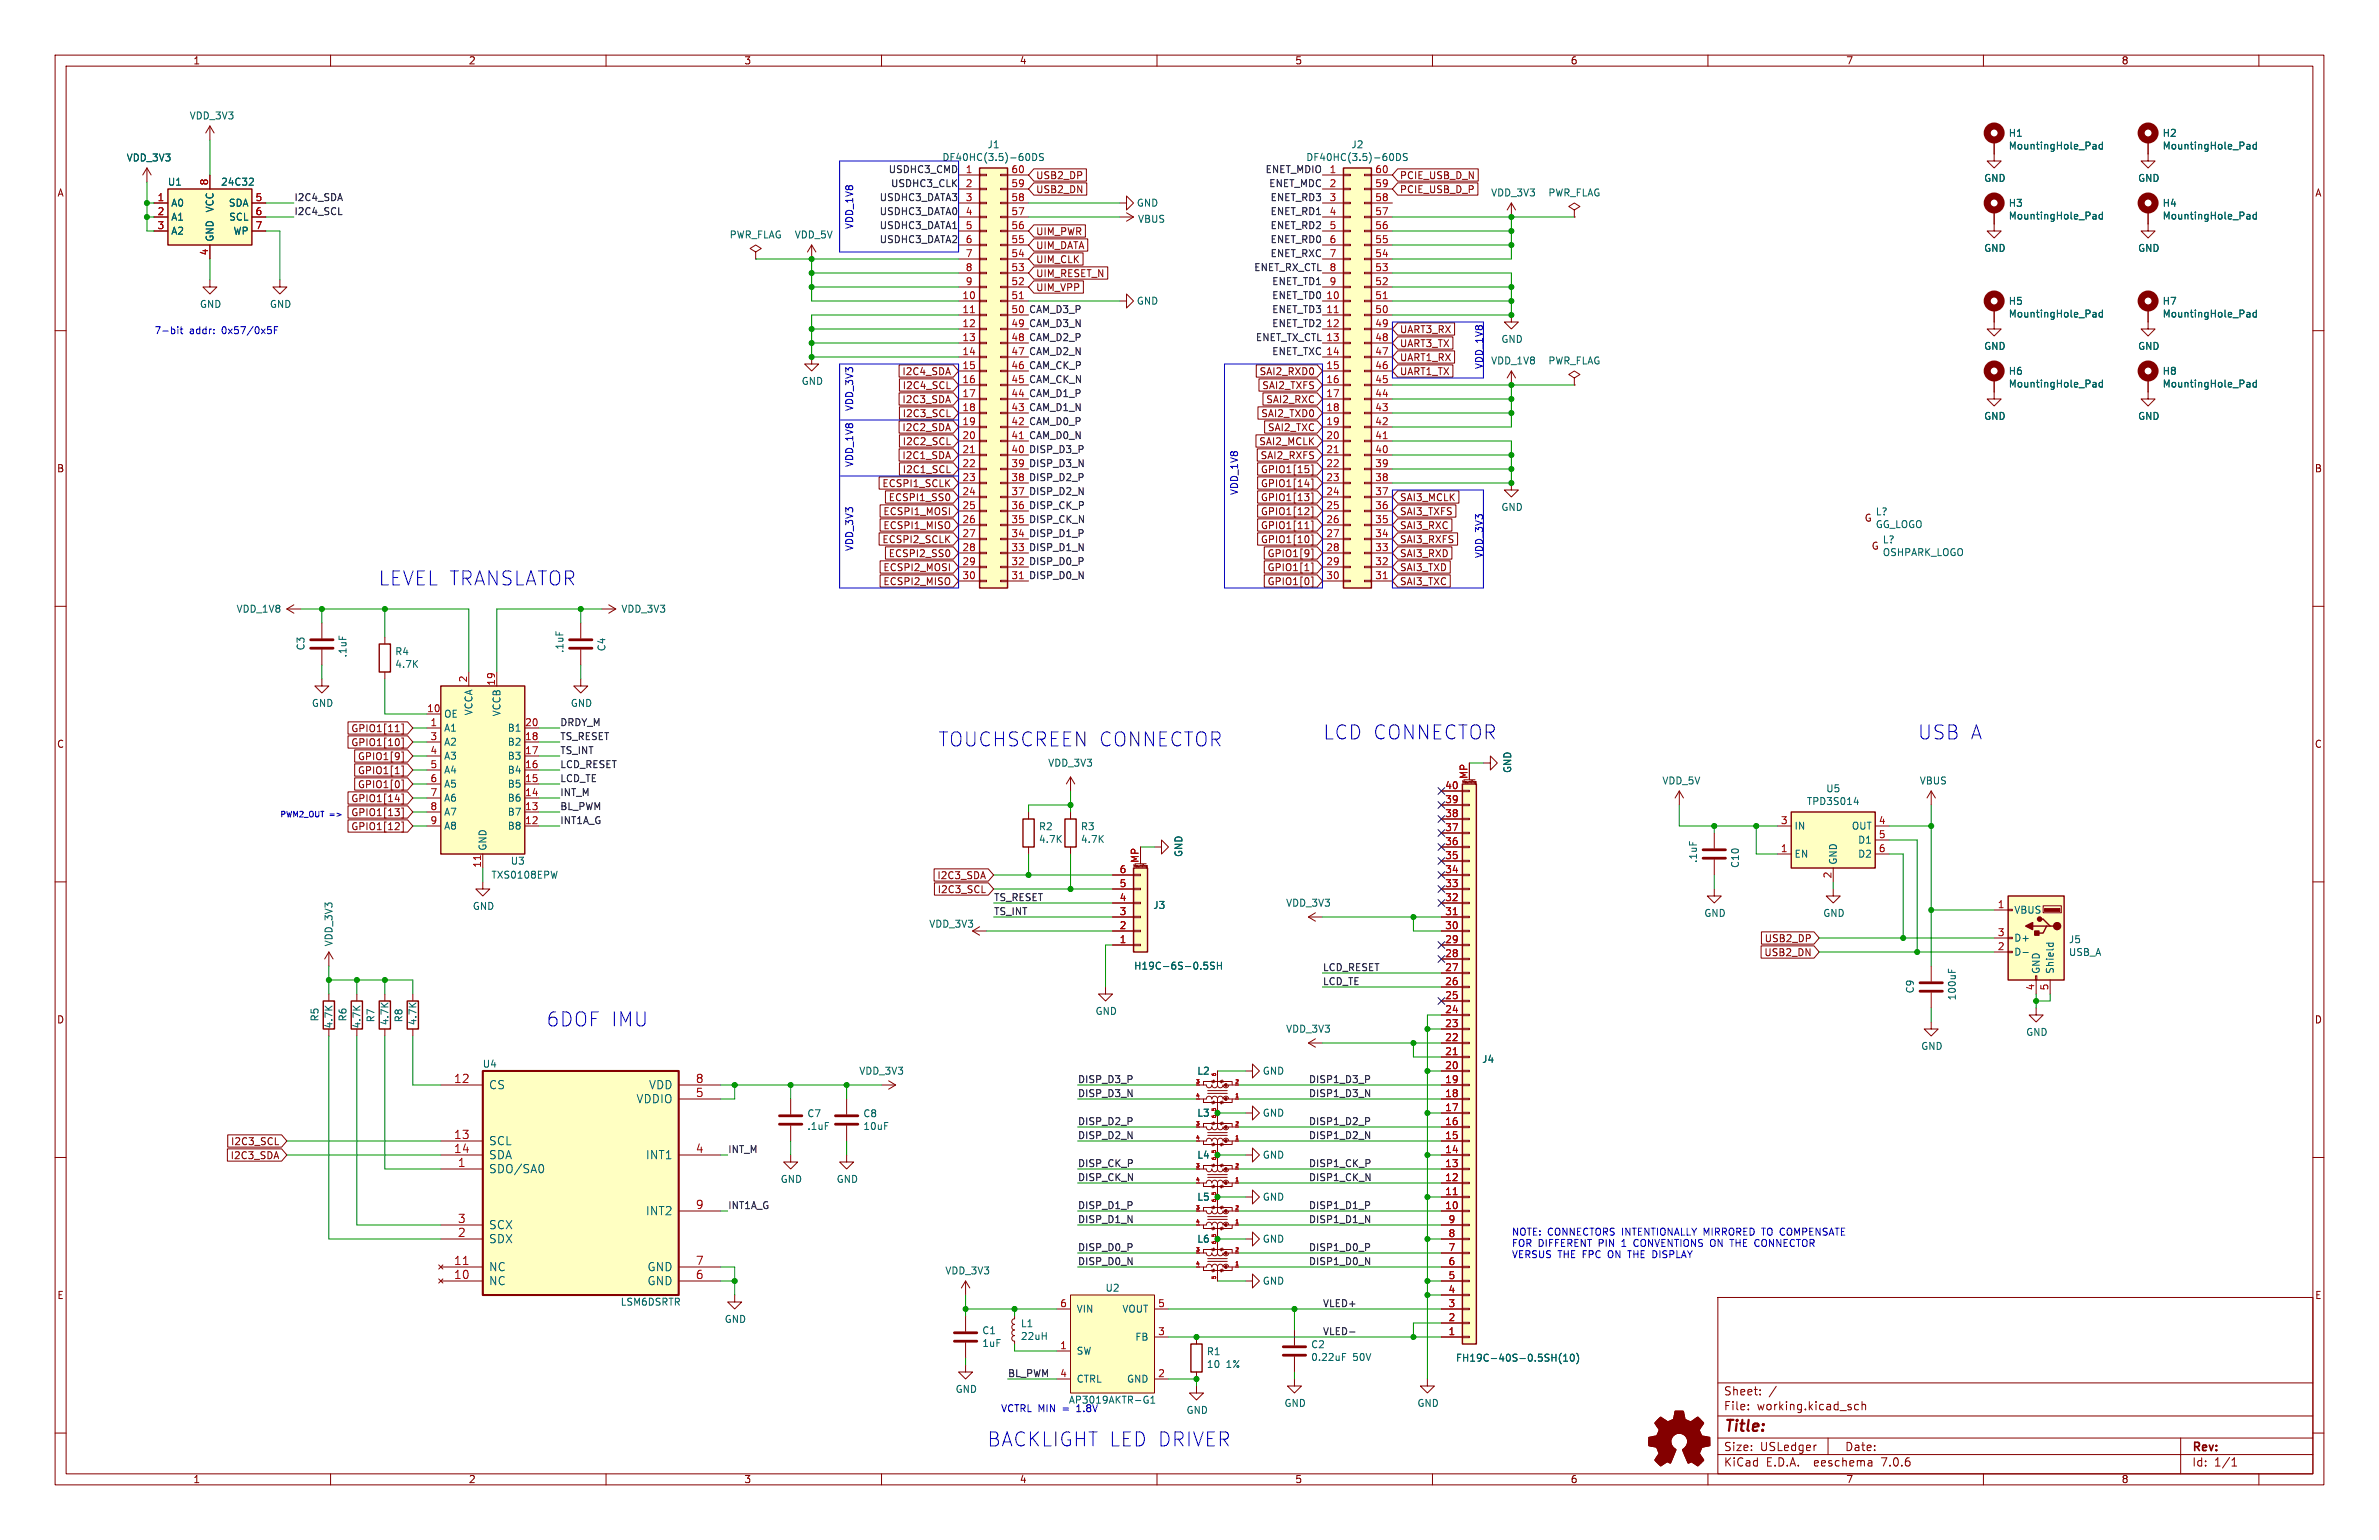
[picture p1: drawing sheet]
<svg xmlns="http://www.w3.org/2000/svg" width="432mm" height="279mm" viewBox="0 0 432 279" stroke-linecap="round" stroke-linejoin="round" font-family="sans-serif">
<defs><g id="words">
<g font-size="3.5" fill="#0000c2">
<text x="68.6" y="106.4">LEVEL TRANSLATOR</text>
<text x="170.2" y="135.6">TOUCHSCREEN CONNECTOR</text>
<text x="240" y="134.4">LCD CONNECTOR</text>
<text x="348" y="134.4">USB A</text>
<text x="99.1" y="186.4">6DOF IMU</text>
<text x="179.1" y="262.6">BACKLIGHT LED DRIVER</text>
</g>
<text font-size="2.8" fill="#840000" x="312.8" y="260.3">Title:</text>
<g font-size="2.1" fill="#a90000">
<text x="82.3" y="196.6">12</text>
<text x="126.2" y="196.6">8</text>
<text x="126.2" y="199.1">5</text>
<text x="82.3" y="206.8">13</text>
<text x="82.3" y="209.3">14</text>
<text x="126.2" y="209.3">4</text>
<text x="83" y="211.8">1</text>
<text x="83" y="222">3</text>
<text x="126.2" y="219.5">9</text>
<text x="83" y="224.5">2</text>
<text x="82.3" y="232.2">10</text>
<text x="82.3" y="229.6">11</text>
<text x="126.2" y="232.2">6</text>
<text x="126.2" y="229.6">7</text>
</g>
<g font-size="2.1" fill="#006464">
<text x="88.6" y="197.8">CS</text>
<text x="117.7" y="197.8">VDD</text>
<text x="115.5" y="200.4">VDDIO</text>
<text x="88.6" y="208">SCL</text>
<text x="88.6" y="213.1">SDO/SA0</text>
<text x="88.6" y="210.5">SDA</text>
<text x="117.2" y="210.5">INT1</text>
<text x="117.2" y="220.7">INT2</text>
<text x="88.6" y="225.8">SDX</text>
<text x="88.6" y="223.2">SCX</text>
<text x="88.6" y="233.4">NC</text>
<text x="88.6" y="230.8">NC</text>
<text x="117.4" y="233.4">GND</text>
<text x="117.4" y="230.8">GND</text>
</g>
<g font-size="2.1" fill="#840000">
<text x="312.8" y="256.1">File:</text>
<text x="312.8" y="253.4">Sheet:</text>
<text x="318.9" y="256.1">working.kicad_sch</text>
<text x="312.8" y="263.5">Size:</text>
<text x="319.5" y="263.5">USLedger</text>
<text x="334.8" y="263.5">Date:</text>
<text x="397.8" y="263.7">Rev:</text>
<text x="312.8" y="266.3">KiCad</text>
<text x="320.5" y="266.3">E.D.A.</text>
<text x="329.4" y="266.3">eeschema</text>
<text x="341.8" y="266.3">7.0.6</text>
<text x="397.8" y="266.3">Id:</text>
<text x="401.9" y="266.3">1/1</text>
</g>
<g font-size="1.8" fill="#840000">
<text x="35" y="11.9">1</text>
<text x="85" y="11.9">2</text>
<text x="135" y="11.9">3</text>
<text x="185" y="11.9">4</text>
<text x="235" y="11.9">5</text>
<text x="285" y="11.9">6</text>
<text x="335" y="11.9">7</text>
<text x="385" y="11.9">8</text>
<text x="10.3" y="35.9">A</text>
<text x="188" y="32.7">USB2_DP</text>
<text x="188" y="35.2">USB2_DN</text>
<text x="254" y="35.2">PCIE_USB_D_P</text>
<text x="254" y="32.7">PCIE_USB_D_N</text>
<text x="420.1" y="35.9">A</text>
<text x="188" y="42.9">UIM_PWR</text>
<text x="188" y="45.4">UIM_DATA</text>
<text x="188" y="47.9">UIM_CLK</text>
<text x="188" y="53">UIM_VPP</text>
<text x="188" y="50.5">UIM_RESET_N</text>
<text x="254" y="65.7">UART1_RX</text>
<text x="254" y="63.2">UART3_TX</text>
<text x="254" y="60.6">UART3_RX</text>
<text x="163.7" y="68.3">I2C4_SDA</text>
<text x="163.7" y="70.8">I2C4_SCL</text>
<text x="228.5" y="68.3">SAI2_RXD0</text>
<text x="229" y="70.8">SAI2_TXFS</text>
<text x="254" y="68.3">UART1_TX</text>
<text x="163.7" y="73.3">I2C3_SDA</text>
<text x="163.7" y="75.9">I2C3_SCL</text>
<text x="228.8" y="75.9">SAI2_TXD0</text>
<text x="229.7" y="73.3">SAI2_RXC</text>
<text x="163.7" y="78.4">I2C2_SDA</text>
<text x="163.7" y="83.5">I2C1_SDA</text>
<text x="163.7" y="81">I2C2_SCL</text>
<text x="228.5" y="81">SAI2_MCLK</text>
<text x="228.7" y="83.5">SAI2_RXFS</text>
<text x="230" y="78.4">SAI2_TXC</text>
<text x="10.3" y="85.9">B</text>
<text x="160.1" y="88.6">ECSPI1_SCLK</text>
<text x="163.7" y="86">I2C1_SCL</text>
<text x="228.8" y="88.6">GPIO1[14]</text>
<text x="228.8" y="86">GPIO1[15]</text>
<text x="420.1" y="85.9">B</text>
<text x="160.2" y="93.7">ECSPI1_MOSI</text>
<text x="161.2" y="91.1">ECSPI1_SS0</text>
<text x="228.8" y="93.7">GPIO1[12]</text>
<text x="228.8" y="91.1">GPIO1[13]</text>
<text x="254" y="93.7">SAI3_TXFS</text>
<text x="254" y="91.1">SAI3_MCLK</text>
<text x="338.3" y="94.9">G</text>
<text x="160.1" y="98.7">ECSPI2_SCLK</text>
<text x="160.2" y="96.2">ECSPI1_MISO</text>
<text x="161.2" y="101.3">ECSPI2_SS0</text>
<text x="228.8" y="96.2">GPIO1[11]</text>
<text x="228.8" y="98.7">GPIO1[10]</text>
<text x="230" y="101.3">GPIO1[9]</text>
<text x="254" y="101.3">SAI3_RXD</text>
<text x="254" y="98.7">SAI3_RXFS</text>
<text x="254" y="96.2">SAI3_RXC</text>
<text x="339.6" y="99.9">G</text>
<text x="160.2" y="103.8">ECSPI2_MOSI</text>
<text x="160.2" y="106.4">ECSPI2_MISO</text>
<text x="230" y="106.4">GPIO1[0]</text>
<text x="230" y="103.8">GPIO1[1]</text>
<text x="254" y="103.8">SAI3_TXD</text>
<text x="254" y="106.4">SAI3_TXC</text>
<text x="10.3" y="135.9">C</text>
<text x="63.7" y="133">GPIO1[11]</text>
<text x="63.7" y="135.6">GPIO1[10]</text>
<text x="420.1" y="135.9">C</text>
<text x="64.9" y="138.1">GPIO1[9]</text>
<text x="64.9" y="143.2">GPIO1[0]</text>
<text x="64.9" y="140.7">GPIO1[1]</text>
<text x="63.7" y="148.3">GPIO1[13]</text>
<text x="63.7" y="145.7">GPIO1[14]</text>
<text x="63.7" y="150.8">GPIO1[12]</text>
<text x="170" y="159.7">I2C3_SDA</text>
<text x="170.1" y="162.2">I2C3_SCL</text>
<text x="320.1" y="173.7">USB2_DN</text>
<text x="320.2" y="171.1">USB2_DP</text>
<text x="10.3" y="185.9">D</text>
<text x="420.1" y="185.9">D</text>
<text x="41.8" y="208">I2C3_SCL</text>
<text x="41.8" y="210.5">I2C3_SDA</text>
<text x="10.3" y="235.9">E</text>
<text x="420.1" y="235.9">E</text>
<text x="35" y="269.3">1</text>
<text x="85" y="269.3">2</text>
<text x="135" y="269.3">3</text>
<text x="185" y="269.3">4</text>
<text x="235" y="269.3">5</text>
<text x="285" y="269.3">6</text>
<text x="335" y="269.3">7</text>
<text x="385" y="269.3">8</text>
</g>
<g font-size="1.8" fill="#006464">
<text x="34.3" y="21.9">VDD_3V3</text>
<text x="22.9" y="29.5">VDD_3V3</text>
<text x="171" y="29.4">DF40HC(3.5)-60DS</text>
<text x="179.1" y="27.1">J1</text>
<text x="237" y="29.4">DF40HC(3.5)-60DS</text>
<text x="245.2" y="27.1">J2</text>
<text x="364.5" y="25">H1</text>
<text x="364.5" y="27.3">MountingHole_Pad</text>
<text x="392.4" y="25">H2</text>
<text x="392.4" y="27.3">MountingHole_Pad</text>
<text x="30.4" y="33.9">U1</text>
<text x="40" y="33.9">24C32</text>
<text x="270.5" y="35.8">VDD_3V3</text>
<text x="280.9" y="35.8">PWR_FLAG</text>
<text x="360" y="33.2">GND</text>
<text x="388" y="33.2">GND</text>
<text x="31" y="37.7">A0</text>
<text x="31" y="40.2">A1</text>
<text x="39" y="38.6" transform="rotate(-90 39 38.6)">VCC</text>
<text x="41.4" y="37.7">SDA</text>
<text x="41.5" y="40.2">SCL</text>
<text x="206.2" y="37.7">GND</text>
<text x="206.5" y="40.6">VBUS</text>
<text x="364.5" y="37.7">H3</text>
<text x="364.5" y="40">MountingHole_Pad</text>
<text x="392.4" y="37.7">H4</text>
<text x="392.4" y="40">MountingHole_Pad</text>
<text x="31" y="42.8">A2</text>
<text x="39" y="43.9" transform="rotate(-90 39 43.9)">GND</text>
<text x="42.3" y="42.8">WP</text>
<text x="132.3" y="43.5">PWR_FLAG</text>
<text x="144.2" y="43.5">VDD_5V</text>
<text x="360" y="45.9">GND</text>
<text x="388" y="45.9">GND</text>
<text x="36.2" y="56.1">GND</text>
<text x="48.9" y="56.1">GND</text>
<text x="206.2" y="55.5">GND</text>
<text x="364.5" y="55.5">H5</text>
<text x="364.5" y="57.8">MountingHole_Pad</text>
<text x="392.4" y="55.5">H7</text>
<text x="392.4" y="57.8">MountingHole_Pad</text>
<text x="272.4" y="62.4">GND</text>
<text x="360" y="63.7">GND</text>
<text x="388" y="63.7">GND</text>
<text x="145.4" y="70">GND</text>
<text x="270.5" y="66.3">VDD_1V8</text>
<text x="280.9" y="66.3">PWR_FLAG</text>
<text x="364.5" y="68.2">H6</text>
<text x="364.5" y="70.5">MountingHole_Pad</text>
<text x="392.4" y="68.2">H8</text>
<text x="392.4" y="70.5">MountingHole_Pad</text>
<text x="360" y="76.4">GND</text>
<text x="388" y="76.4">GND</text>
<text x="272.4" y="92.9">GND</text>
<text x="340.4" y="93.7">L?</text>
<text x="340.4" y="96">GG_LOGO</text>
<text x="341.6" y="98.8">L?</text>
<text x="341.6" y="101.1">OSHPARK_LOGO</text>
<text x="42.8" y="111.4">VDD_1V8</text>
<text x="112.7" y="111.4">VDD_3V3</text>
<text x="55.5" y="118.1" transform="rotate(-90 55.5 118.1)">C3</text>
<text x="63.1" y="119.4" transform="rotate(-90 63.1 119.4)">.1uF</text>
<text x="71.6" y="119.1">R4</text>
<text x="102.5" y="118.6" transform="rotate(-90 102.5 118.6)">.1uF</text>
<text x="110.1" y="118.3" transform="rotate(-90 110.1 118.3)">C4</text>
<text x="71.6" y="121.4">4.7K</text>
<text x="56.5" y="128.4">GND</text>
<text x="80.5" y="130.4">OE</text>
<text x="86" y="129.9" transform="rotate(-90 86 129.9)">VCCA</text>
<text x="91" y="130.1" transform="rotate(-90 91 130.1)">VCCB</text>
<text x="103.5" y="128.4">GND</text>
<text x="80.5" y="132.9">A1</text>
<text x="80.5" y="135.5">A2</text>
<text x="92.1" y="135.5">B2</text>
<text x="92.1" y="132.9">B1</text>
<text x="80.5" y="138">A3</text>
<text x="80.5" y="140.6">A4</text>
<text x="80.5" y="143.1">A5</text>
<text x="92.1" y="143.1">B5</text>
<text x="92.1" y="140.6">B4</text>
<text x="92.1" y="138">B3</text>
<text x="190.2" y="139.3">VDD_3V3</text>
<text x="274.5" y="140.3" transform="rotate(-90 274.5 140.3)">GND</text>
<text x="301.6" y="142.5">VDD_5V</text>
<text x="331.4" y="143.9">U5</text>
<text x="348.4" y="142.5">VBUS</text>
<text x="80.5" y="145.6">A6</text>
<text x="80.5" y="148.2">A7</text>
<text x="92.1" y="148.2">B7</text>
<text x="92.1" y="145.6">B6</text>
<text x="327.9" y="146.3">TPD3S014</text>
<text x="80.5" y="150.7">A8</text>
<text x="88.5" y="154.4" transform="rotate(-90 88.5 154.4)">GND</text>
<text x="92.1" y="150.7">B8</text>
<text x="188.5" y="150.8">R2</text>
<text x="188.5" y="153.1">4.7K</text>
<text x="196.1" y="150.8">R3</text>
<text x="196.1" y="153.1">4.7K</text>
<text x="214.8" y="155.6" transform="rotate(-90 214.8 155.6)">GND</text>
<text x="325.6" y="155.8">EN</text>
<text x="325.6" y="150.7">IN</text>
<text x="336" y="150.7">OUT</text>
<text x="337.2" y="153.3">D1</text>
<text x="337.2" y="155.8">D2</text>
<text x="89.1" y="159.6">TXS0108EPW</text>
<text x="92.6" y="157.1">U3</text>
<text x="308.2" y="156.7" transform="rotate(-90 308.2 156.7)">.1uF</text>
<text x="315.8" y="157.6" transform="rotate(-90 315.8 157.6)">C10</text>
<text x="333.6" y="157" transform="rotate(-90 333.6 157)">GND</text>
<text x="85.7" y="165.3">GND</text>
<text x="209.2" y="165.1">J3</text>
<text x="233.3" y="164.7">VDD_3V3</text>
<text x="309.2" y="166.5">GND</text>
<text x="330.8" y="166.5">GND</text>
<text x="365.5" y="166">VBUS</text>
<text x="60.6" y="171.8" transform="rotate(-90 60.6 171.8)">VDD_3V3</text>
<text x="168.6" y="168.5">VDD_3V3</text>
<text x="365.5" y="173.6">D-</text>
<text x="365.5" y="171">D+</text>
<text x="375.4" y="171.3">J5</text>
<text x="375.4" y="173.6">USB_A</text>
<text x="205.7" y="176.1">H19C-6S-0.5SH</text>
<text x="370.4" y="176.8" transform="rotate(-90 370.4 176.8)">GND</text>
<text x="373" y="176.8" transform="rotate(-90 373 176.8)">Shield</text>
<text x="58" y="185.4" transform="rotate(-90 58 185.4)">R5</text>
<text x="63.1" y="185.4" transform="rotate(-90 63.1 185.4)">R6</text>
<text x="68.2" y="185.6" transform="rotate(-90 68.2 185.6)">R7</text>
<text x="73.3" y="185.6" transform="rotate(-90 73.3 185.6)">R8</text>
<text x="198.8" y="184.3">GND</text>
<text x="347.6" y="180.3" transform="rotate(-90 347.6 180.3)">C9</text>
<text x="355.2" y="181.6" transform="rotate(-90 355.2 181.6)">100uF</text>
<text x="60.6" y="186.7" transform="rotate(-90 60.6 186.7)">4.7K</text>
<text x="65.6" y="186.7" transform="rotate(-90 65.6 186.7)">4.7K</text>
<text x="70.7" y="186.1" transform="rotate(-90 70.7 186.1)">4.7K</text>
<text x="75.8" y="186.1" transform="rotate(-90 75.8 186.1)">4.7K</text>
<text x="233.3" y="187.6">VDD_3V3</text>
<text x="348.6" y="190.7">GND</text>
<text x="367.7" y="188.1">GND</text>
<text x="87.5" y="193.9">U4</text>
<text x="155.9" y="195.2">VDD_3V3</text>
<text x="217.2" y="195.2">L2</text>
<text x="229.1" y="195.2">GND</text>
<text x="268.9" y="193">J4</text>
<text x="146.4" y="202.9">C7</text>
<text x="156.6" y="202.9">C8</text>
<text x="217.2" y="202.8">L3</text>
<text x="229.1" y="202.8">GND</text>
<text x="146.4" y="205.2">.1uF</text>
<text x="156.6" y="205.2">10uF</text>
<text x="141.6" y="214.8">GND</text>
<text x="151.8" y="214.8">GND</text>
<text x="217.2" y="210.4">L4</text>
<text x="229.1" y="210.4">GND</text>
<text x="217.2" y="218">L5</text>
<text x="229.1" y="218">GND</text>
<text x="217.2" y="225.7">L6</text>
<text x="229.1" y="225.7">GND</text>
<text x="171.5" y="231.4">VDD_3V3</text>
<text x="229.1" y="233.3">GND</text>
<text x="112.6" y="237.1">LSM6DSRTR</text>
<text x="195.3" y="238.4">VIN</text>
<text x="200.6" y="234.5">U2</text>
<text x="203.6" y="238.4">VOUT</text>
<text x="131.4" y="240.2">GND</text>
<text x="178.2" y="242.3">C1</text>
<text x="178.2" y="244.6">1uF</text>
<text x="185.2" y="243.3">22uH</text>
<text x="185.2" y="241">L1</text>
<text x="195.3" y="246">SW</text>
<text x="206" y="243.4">FB</text>
<text x="237.9" y="244.8">C2</text>
<text x="195.3" y="251.1">CTRL</text>
<text x="204.5" y="251.1">GND</text>
<text x="219" y="246.1">R1</text>
<text x="219" y="248.4">10</text>
<text x="222.5" y="248.4">1%</text>
<text x="237.9" y="247.1">0.22uF</text>
<text x="245.5" y="247.1">50V</text>
<text x="264.2" y="247.2">FH19C-40S-0.5SH(10)</text>
<text x="173.4" y="252.9">GND</text>
<text x="193.9" y="254.9">AP3019AKTR-G1</text>
<text x="215.3" y="256.7">GND</text>
<text x="233" y="255.4">GND</text>
<text x="257.2" y="255.4">GND</text>
</g>
<g font-size="1.8" fill="#a90000">
<text x="37.8" y="33.7" transform="rotate(-90 37.8 33.7)">8</text>
<text x="175.2" y="31.5">1</text>
<text x="175.2" y="34">2</text>
<text x="183.5" y="34">59</text>
<text x="183.5" y="31.5">60</text>
<text x="241.2" y="31.5">1</text>
<text x="249.5" y="34">59</text>
<text x="249.5" y="31.5">60</text>
<text x="28.5" y="36.6">1</text>
<text x="28.5" y="39.1">2</text>
<text x="28.5" y="41.7">3</text>
<text x="46.3" y="36.6">5</text>
<text x="46.3" y="39.1">6</text>
<text x="46.3" y="41.7">7</text>
<text x="175.2" y="36.6">3</text>
<text x="175.2" y="39.1">4</text>
<text x="175.2" y="41.7">5</text>
<text x="183.5" y="41.7">56</text>
<text x="183.5" y="39.1">57</text>
<text x="183.5" y="36.6">58</text>
<text x="241.2" y="36.6">3</text>
<text x="241.2" y="39.1">4</text>
<text x="241.2" y="41.7">5</text>
<text x="249.5" y="41.7">56</text>
<text x="249.5" y="39.1">57</text>
<text x="249.5" y="36.6">58</text>
<text x="37.8" y="46.4" transform="rotate(-90 37.8 46.4)">4</text>
<text x="175.2" y="44.2">6</text>
<text x="175.2" y="46.7">7</text>
<text x="183.5" y="46.7">54</text>
<text x="183.5" y="44.2">55</text>
<text x="241.2" y="44.2">6</text>
<text x="241.2" y="46.7">7</text>
<text x="249.5" y="46.7">54</text>
<text x="249.5" y="44.2">55</text>
<text x="175.2" y="49.3">8</text>
<text x="175.2" y="51.8">9</text>
<text x="183.5" y="51.8">52</text>
<text x="183.5" y="49.3">53</text>
<text x="241.2" y="51.8">9</text>
<text x="249.5" y="51.8">52</text>
<text x="249.5" y="49.3">53</text>
<text x="174.6" y="54.4">10</text>
<text x="174.6" y="56.9">11</text>
<text x="174.6" y="59.4">12</text>
<text x="183.5" y="59.4">49</text>
<text x="183.5" y="56.9">50</text>
<text x="183.5" y="54.4">51</text>
<text x="240.6" y="54.4">10</text>
<text x="240.6" y="56.9">11</text>
<text x="240.6" y="59.4">12</text>
<text x="249.5" y="59.4">49</text>
<text x="249.5" y="56.9">50</text>
<text x="249.5" y="54.4">51</text>
<text x="174.6" y="62">13</text>
<text x="174.6" y="64.5">14</text>
<text x="183.5" y="64.5">47</text>
<text x="183.5" y="62">48</text>
<text x="249.5" y="64.5">47</text>
<text x="249.5" y="62">48</text>
<text x="174.6" y="67.1">15</text>
<text x="174.6" y="69.6">16</text>
<text x="183.5" y="69.6">45</text>
<text x="183.5" y="67.1">46</text>
<text x="240.6" y="67.1">15</text>
<text x="240.6" y="69.6">16</text>
<text x="249.5" y="69.6">45</text>
<text x="249.5" y="67.1">46</text>
<text x="174.6" y="72.1">17</text>
<text x="174.6" y="74.7">18</text>
<text x="174.6" y="77.2">19</text>
<text x="183.5" y="77.2">42</text>
<text x="183.5" y="74.7">43</text>
<text x="183.5" y="72.1">44</text>
<text x="240.6" y="72.1">17</text>
<text x="240.6" y="74.7">18</text>
<text x="240.6" y="77.2">19</text>
<text x="249.5" y="77.2">42</text>
<text x="249.5" y="74.7">43</text>
<text x="249.5" y="72.1">44</text>
<text x="174.6" y="79.8">20</text>
<text x="174.6" y="82.3">21</text>
<text x="183.5" y="82.3">40</text>
<text x="183.5" y="79.8">41</text>
<text x="240.6" y="79.8">20</text>
<text x="240.6" y="82.3">21</text>
<text x="249.5" y="82.3">40</text>
<text x="249.5" y="79.8">41</text>
<text x="174.6" y="84.8">22</text>
<text x="174.6" y="87.4">23</text>
<text x="174.6" y="89.9">24</text>
<text x="183.5" y="89.9">37</text>
<text x="183.5" y="87.4">38</text>
<text x="183.5" y="84.8">39</text>
<text x="240.6" y="84.8">22</text>
<text x="240.6" y="87.4">23</text>
<text x="240.6" y="89.9">24</text>
<text x="249.5" y="89.9">37</text>
<text x="249.5" y="87.4">38</text>
<text x="249.5" y="84.8">39</text>
<text x="174.6" y="92.5">25</text>
<text x="174.6" y="95">26</text>
<text x="183.5" y="95">35</text>
<text x="183.5" y="92.5">36</text>
<text x="240.6" y="92.5">25</text>
<text x="240.6" y="95">26</text>
<text x="249.5" y="95">35</text>
<text x="249.5" y="92.5">36</text>
<text x="174.6" y="97.5">27</text>
<text x="174.6" y="100.1">28</text>
<text x="183.5" y="100.1">33</text>
<text x="183.5" y="97.5">34</text>
<text x="240.6" y="97.5">27</text>
<text x="240.6" y="100.1">28</text>
<text x="249.5" y="100.1">33</text>
<text x="249.5" y="97.5">34</text>
<text x="174.6" y="102.6">29</text>
<text x="174.6" y="105.2">30</text>
<text x="183.5" y="105.2">31</text>
<text x="183.5" y="102.6">32</text>
<text x="240.6" y="102.6">29</text>
<text x="240.6" y="105.2">30</text>
<text x="249.5" y="105.2">31</text>
<text x="249.5" y="102.6">32</text>
<text x="84.8" y="123.9" transform="rotate(-90 84.8 123.9)">2</text>
<text x="89.9" y="124.5" transform="rotate(-90 89.9 124.5)">19</text>
<text x="77.4" y="129.3">10</text>
<text x="78" y="131.8">1</text>
<text x="95.2" y="131.8">20</text>
<text x="78" y="134.4">3</text>
<text x="78" y="136.9">4</text>
<text x="95.2" y="136.9">17</text>
<text x="95.2" y="134.4">18</text>
<text x="78" y="139.4">5</text>
<text x="78" y="142">6</text>
<text x="95.2" y="142">15</text>
<text x="95.2" y="139.4">16</text>
<text x="262.2" y="143.3">40</text>
<text x="266.4" y="141.4" transform="rotate(-90 266.4 141.4)">MP</text>
<text x="78" y="144.5">7</text>
<text x="78" y="147.1">8</text>
<text x="78" y="149.6">9</text>
<text x="95.2" y="149.6">12</text>
<text x="95.2" y="147.1">13</text>
<text x="95.2" y="144.5">14</text>
<text x="262.2" y="148.3">38</text>
<text x="262.2" y="145.8">39</text>
<text x="323.1" y="149.6">3</text>
<text x="340.9" y="149.6">4</text>
<text x="262.2" y="156">35</text>
<text x="262.2" y="153.4">36</text>
<text x="262.2" y="150.9">37</text>
<text x="323.1" y="154.7">1</text>
<text x="340.9" y="152.1">5</text>
<text x="340.9" y="154.7">6</text>
<text x="87.4" y="157.5" transform="rotate(-90 87.4 157.5)">11</text>
<text x="203.1" y="161">5</text>
<text x="203.1" y="158.5">6</text>
<text x="206.8" y="156.7" transform="rotate(-90 206.8 156.7)">MP</text>
<text x="262.2" y="161">33</text>
<text x="262.2" y="158.5">34</text>
<text x="332.5" y="159.5" transform="rotate(-90 332.5 159.5)">2</text>
<text x="203.1" y="166.1">3</text>
<text x="203.1" y="163.6">4</text>
<text x="262.2" y="166.1">31</text>
<text x="262.2" y="163.6">32</text>
<text x="362.5" y="164.8">1</text>
<text x="203.1" y="171.2">1</text>
<text x="203.1" y="168.7">2</text>
<text x="262.2" y="173.7">28</text>
<text x="262.2" y="171.2">29</text>
<text x="262.2" y="168.7">30</text>
<text x="362.5" y="172.5">2</text>
<text x="362.5" y="169.9">3</text>
<text x="262.2" y="178.8">26</text>
<text x="262.2" y="176.3">27</text>
<text x="369.3" y="179.8" transform="rotate(-90 369.3 179.8)">4</text>
<text x="371.9" y="179.8" transform="rotate(-90 371.9 179.8)">5</text>
<text x="262.2" y="183.9">24</text>
<text x="262.2" y="181.4">25</text>
<text x="262.2" y="191.5">21</text>
<text x="262.2" y="189">22</text>
<text x="262.2" y="186.4">23</text>
<text x="262.2" y="196.6">19</text>
<text x="262.2" y="194.1">20</text>
<text x="262.2" y="201.7">17</text>
<text x="262.2" y="199.1">18</text>
<text x="262.2" y="209.3">14</text>
<text x="262.2" y="206.8">15</text>
<text x="262.2" y="204.2">16</text>
<text x="262.2" y="214.4">12</text>
<text x="262.2" y="211.8">13</text>
<text x="262.2" y="219.5">10</text>
<text x="262.2" y="216.9">11</text>
<text x="262.8" y="222">9</text>
<text x="262.8" y="227.1">7</text>
<text x="262.8" y="224.5">8</text>
<text x="262.8" y="232.2">5</text>
<text x="262.8" y="229.6">6</text>
<text x="192.3" y="237.2">6</text>
<text x="210.1" y="237.2">5</text>
<text x="262.8" y="239.8">2</text>
<text x="262.8" y="237.2">3</text>
<text x="262.8" y="234.7">4</text>
<text x="192.3" y="244.9">1</text>
<text x="210.1" y="242.3">3</text>
<text x="262.8" y="242.3">1</text>
<text x="192.3" y="249.9">4</text>
<text x="210.1" y="249.9">2</text>
</g>
<g font-size="1.8" fill="#0f0f0f">
<text x="161.2" y="31.5">USDHC3_CMD</text>
<text x="161.6" y="34">USDHC3_CLK</text>
<text x="229.6" y="31.5">ENET_MDIO</text>
<text x="230.3" y="34">ENET_MDC 2</text>
<text x="53.3" y="36.6">I2C4_SDA</text>
<text x="53.3" y="39.1">I2C4_SCL</text>
<text x="159.6" y="36.6">USDHC3_DATA3</text>
<text x="159.6" y="39.1">USDHC3_DATA0</text>
<text x="159.6" y="41.6">USDHC3_DATA1</text>
<text x="230.5" y="41.6">ENET_RD2</text>
<text x="230.5" y="39.1">ENET_RD1</text>
<text x="230.5" y="36.6">ENET_RD3</text>
<text x="159.6" y="44.2">USDHC3_DATA2</text>
<text x="230.5" y="44.2">ENET_RD0</text>
<text x="230.5" y="46.7">ENET_RXC</text>
<text x="227.6" y="49.3">ENET_RX_CTL 8</text>
<text x="230.8" y="51.8">ENET_TD1</text>
<text x="186.7" y="59.4">CAM_D3_N</text>
<text x="186.7" y="56.9">CAM_D3_P</text>
<text x="230.8" y="59.4">ENET_TD2</text>
<text x="230.8" y="56.9">ENET_TD3</text>
<text x="230.8" y="54.3">ENET_TD0</text>
<text x="186.7" y="62">CAM_D2_P</text>
<text x="186.7" y="64.5">CAM_D2_N</text>
<text x="227.9" y="62">ENET_TX_CTL 13</text>
<text x="230.8" y="64.5">ENET_TXC 14</text>
<text x="186.7" y="69.6">CAM_CK_N</text>
<text x="186.7" y="67">CAM_CK_P</text>
<text x="186.7" y="74.7">CAM_D1_N</text>
<text x="186.7" y="77.2">CAM_D0_P</text>
<text x="186.7" y="72.1">CAM_D1_P</text>
<text x="186.7" y="82.3">DISP_D3_P</text>
<text x="186.7" y="79.7">CAM_D0_N</text>
<text x="186.7" y="84.8">DISP_D3_N</text>
<text x="186.7" y="89.9">DISP_D2_N</text>
<text x="186.7" y="87.4">DISP_D2_P</text>
<text x="186.7" y="95">DISP_CK_N</text>
<text x="186.7" y="92.4">DISP_CK_P</text>
<text x="186.7" y="100.1">DISP_D1_N</text>
<text x="186.7" y="97.5">DISP_D1_P</text>
<text x="186.7" y="102.6">DISP_D0_P</text>
<text x="186.7" y="105.1">DISP_D0_N</text>
<text x="101.6" y="131.8">DRDY_M</text>
<text x="101.6" y="136.9">TS_INT</text>
<text x="101.6" y="134.4">TS_RESET</text>
<text x="101.6" y="139.4">LCD_RESET</text>
<text x="101.6" y="142">LCD_TE</text>
<text x="101.6" y="149.6">INT1A_G</text>
<text x="101.6" y="144.5">INT_M</text>
<text x="101.6" y="147.1">BL_PWM</text>
<text x="180.3" y="163.6">TS_RESET</text>
<text x="180.3" y="166.1">TS_INT</text>
<text x="240" y="178.8">LCD_TE</text>
<text x="240" y="176.3">LCD_RESET</text>
<text x="195.6" y="196.6">DISP_D3_P</text>
<text x="237.5" y="196.6">DISP1_D3_P</text>
<text x="195.6" y="199.1">DISP_D3_N</text>
<text x="237.5" y="199.1">DISP1_D3_N</text>
<text x="132.1" y="209.3">INT_M</text>
<text x="195.6" y="204.2">DISP_D2_P</text>
<text x="195.6" y="206.7">DISP_D2_N</text>
<text x="237.5" y="206.7">DISP1_D2_N</text>
<text x="237.5" y="204.2">DISP1_D2_P</text>
<text x="195.6" y="214.4">DISP_CK_N</text>
<text x="195.6" y="211.8">DISP_CK_P</text>
<text x="237.5" y="214.4">DISP1_CK_N</text>
<text x="237.5" y="211.8">DISP1_CK_P</text>
<text x="132.1" y="219.4">INT1A_G</text>
<text x="195.6" y="222">DISP_D1_N</text>
<text x="195.6" y="219.4">DISP_D1_P</text>
<text x="237.5" y="222">DISP1_D1_N</text>
<text x="237.5" y="219.4">DISP1_D1_P</text>
<text x="195.6" y="227.1">DISP_D0_P</text>
<text x="237.5" y="227.1">DISP1_D0_P</text>
<text x="195.6" y="229.6">DISP_D0_N</text>
<text x="237.5" y="229.6">DISP1_D0_N</text>
<text x="240" y="237.2">VLED+</text>
<text x="240" y="242.3">VLED-</text>
<text x="182.9" y="249.9">BL_PWM</text>
</g>
<g font-size="1.8" fill="#0000c2">
<text x="154.9" y="41.7" transform="rotate(-90 154.9 41.7)">VDD_1V8</text>
<text x="27.9" y="60.7">7-bit</text>
<text x="34.4" y="60.7">addr:</text>
<text x="40.4" y="60.7">0x57/0x5F</text>
<text x="269.2" y="67.1" transform="rotate(-90 269.2 67.1)">VDD_1V8</text>
<text x="154.9" y="74.7" transform="rotate(-90 154.9 74.7)">VDD_3V3</text>
<text x="154.9" y="84.8" transform="rotate(-90 154.9 84.8)">VDD_1V8</text>
<text x="224.8" y="89.9" transform="rotate(-90 224.8 89.9)">VDD_1V8</text>
<text x="154.9" y="100.1" transform="rotate(-90 154.9 100.1)">VDD_3V3</text>
<text x="269.2" y="101.4" transform="rotate(-90 269.2 101.4)">VDD_3V3</text>
<text x="274.3" y="224.3">NOTE: CONNECTORS INTENTIONALLY MIRRORED TO COMPENSATE</text>
<text x="274.3" y="226.3">FOR DIFFERENT PIN</text>
<text x="294.6" y="226.3">1</text>
<text x="297" y="226.3">CONVENTIONS ON THE CONNECTOR</text>
<text x="274.3" y="228.4">VERSUS THE FPC</text>
<text x="292.2" y="228.4">ON THE DISPLAY</text>
<text x="181.6" y="256.3">VCTRL MIN</text>
<text x="193" y="256.3">=</text>
<text x="195.7" y="256.3">1.8V</text>
</g>
<g font-size="1.4" fill="#0000c2">
<text x="50.8" y="148.3">PWM2_OUT</text>
<text x="59.8" y="148.3">=&gt;</text>
</g>
<g font-size=".9" fill="#a90000">
<text x="217" y="196.6">3</text>
<text x="220.7" y="195.4" transform="rotate(-90 220.7 195.4)">6</text>
<text x="224.1" y="196.6">2</text>
<text x="217" y="199.1">4</text>
<text x="220.7" y="203" transform="rotate(-90 220.7 203)">6</text>
<text x="220.7" y="201.7" transform="rotate(-90 220.7 201.7)">5</text>
<text x="224.1" y="199.1">1</text>
<text x="217" y="204.2">3</text>
<text x="217" y="206.8">4</text>
<text x="220.7" y="209.3" transform="rotate(-90 220.7 209.3)">5</text>
<text x="224.1" y="206.8">1</text>
<text x="224.1" y="204.2">2</text>
<text x="217" y="211.8">3</text>
<text x="217" y="214.4">4</text>
<text x="220.7" y="210.6" transform="rotate(-90 220.7 210.6)">6</text>
<text x="224.1" y="214.4">1</text>
<text x="224.1" y="211.8">2</text>
<text x="217" y="219.5">3</text>
<text x="217" y="222">4</text>
<text x="220.7" y="218.2" transform="rotate(-90 220.7 218.2)">6</text>
<text x="220.7" y="217" transform="rotate(-90 220.7 217)">5</text>
<text x="224.1" y="222">1</text>
<text x="224.1" y="219.5">2</text>
<text x="217" y="227.1">3</text>
<text x="220.7" y="225.9" transform="rotate(-90 220.7 225.9)">6</text>
<text x="220.7" y="224.6" transform="rotate(-90 220.7 224.6)">5</text>
<text x="224.1" y="227.1">2</text>
<text x="217" y="229.6">4</text>
<text x="220.7" y="232.2" transform="rotate(-90 220.7 232.2)">5</text>
<text x="224.1" y="229.6">1</text>
</g>
<g font-size=".5" fill="#840000">
<text x="265.2" y="142.3">Mounting</text>
<text x="205.5" y="157.5">Mounting</text>
</g>
</g></defs>
<g fill="none" stroke="#840000" stroke-width=".18">
<path d="M10 10h411.8v259.4h-411.8zM12 12h407.8v255.4h-407.8zM60 10v2M110 10v2M160 10v2M210 10v2M260 10v2M310 10v2M360 10v2M410 10v2M26.7 30.5l-.8 1.3M26.7 30.5v2.5"/>
<path d="M26.7 30.5l.7 1.3M27.9 36.8h2.6M27.9 39.4h2.6M38.1 22.9v2.5M38.1 31.8v2.5M38.1 22.9l-.8 1.2M38.1 22.9l.8 1.2M45.7 36.8h2.6M45.7 39.4h2.6M174 36.8h3.8M174 39.4h3.8M174 31.8h3.8"/>
<path d="M174 34.3h3.8M177.8 39.2h1.3v.3h-1.3zM177.8 36.7h1.3v.3h-1.3zM177.8 34.2h1.3v.2h-1.3zM177.8 31.6h1.3v.3h-1.3zM181.6 39.2h1.3v.3h-1.3zM181.6 36.7h1.3v.3h-1.3zM181.6 34.2h1.3v.2h-1.3zM181.6 31.6h1.3v.3h-1.3zM182.9 36.8h3.8M182.9 39.4h3.8M182.9 31.8h3.8"/>
<path d="M182.9 34.3h3.8M187.6 30.6h9.6v2.3h-9.6l-.9-1.1zM187.6 33.2h9.6v2.2h-9.6l-.9-1.1zM203.2 36.8h1.3v-1.2l1.2 1.2-1.2 1.3v-1.3M203.2 39.4h2.5M204.5 38.6l1.2 .8M205.7 39.4l-1.2 .7M240 36.8h3.8M240 39.4h3.8M240 31.8h3.8M240 34.3h3.8M243.8 39.2h1.3v.3h-1.3z"/>
<path d="M243.8 36.7h1.3v.3h-1.3zM243.8 34.2h1.3v.2h-1.3zM243.8 31.6h1.3v.3h-1.3zM247.6 39.2h1.3v.3h-1.3zM247.6 36.7h1.3v.3h-1.3zM247.6 34.2h1.3v.2h-1.3zM247.6 31.6h1.3v.3h-1.3zM248.9 36.8h3.8M248.9 39.4h3.8M248.9 31.8h3.8M248.9 34.3h3.8M253.7 33.2h14.5v2.2h-14.5l-1-1.1z"/>
<path d="M253.7 30.6h14.6v2.3h-14.6l-1-1.1zM274.3 36.8v2.6M274.3 36.8l-.7 1.3M274.3 36.8l.8 1.3M285.7 38.1l1.1-.6-1.1-.7-1 .7 1 .6v1.3M285.7 39.4h.1M361.9 25.4v3.8h1.3l-1.3 1.3-1.2-1.3h1.2M361.9 38.1v3.8h1.3l-1.3 1.3-1.2-1.3h1.2M389.9 25.4v3.8h1.3l-1.3 1.3-1.3-1.3h1.3M389.9 38.1v3.8h1.3l-1.3 1.3-1.3-1.3h1.3M10 60h2M27.9 41.9h2.6"/>
<path d="M38.1 50.8v1.3h1.3l-1.3 1.2-1.3-1.2h1.3M38.1 44.5v2.5M45.7 41.9h2.6M50.8 50.8v1.3h1.3l-1.3 1.2-1.3-1.2h1.3M137.2 45.7l1-.6-1-.6-1.1 .6 1.1 .6v1.3M137.2 47h.1M147.3 44.5l-.7 1.2M147.3 44.5v2.5M147.3 44.5l.8 1.2M174 41.9h3.8M174 54.6h3.8M174 57.2h3.8"/>
<path d="M174 59.7h3.8M174 52.1h3.8M174 49.5h3.8M174 47h3.8M174 44.5h3.8M177.8 59.6h1.3v.2h-1.3zM177.8 57h1.3v.3h-1.3zM177.8 54.5h1.3v.2h-1.3zM177.8 51.9h1.3v.3h-1.3zM177.8 49.4h1.3v.3h-1.3zM177.8 46.9h1.3v.2h-1.3zM177.8 44.3h1.3v.3h-1.3z"/>
<path d="M177.8 41.8h1.3v.2h-1.3zM181.6 59.6h1.3v.2h-1.3zM181.6 57h1.3v.3h-1.3zM181.6 54.5h1.3v.2h-1.3zM181.6 51.9h1.3v.3h-1.3zM181.6 49.4h1.3v.3h-1.3zM181.6 46.9h1.3v.2h-1.3zM181.6 44.3h1.3v.3h-1.3zM181.6 41.8h1.3v.2h-1.3zM182.9 41.9h3.8M182.9 54.6h3.8M182.9 57.2h3.8"/>
<path d="M182.9 59.7h3.8M182.9 52.1h3.8M182.9 49.5h3.8M182.9 47h3.8M182.9 44.5h3.8M187.6 51h9v2.2h-9l-.9-1.1zM187.6 48.4h13.5v2.2h-13.5l-.9-1.1zM187.6 40.8h9.4v2.2h-9.4l-.9-1.1zM187.6 43.3h9.8v2.3h-9.8l-.9-1.1zM187.6 45.9h9v2.2h-9l-.9-1.1zM203.2 54.6h1.3v-1.3l1.2 1.3-1.2 1.3v-1.3M240 41.9h3.8"/>
<path d="M240 54.6h3.8M240 57.2h3.8M240 59.7h3.8M240 52.1h3.8M240 49.5h3.8M240 47h3.8M240 44.5h3.8M243.8 59.6h1.3v.2h-1.3zM243.8 57h1.3v.3h-1.3zM243.8 54.5h1.3v.2h-1.3zM243.8 51.9h1.3v.3h-1.3zM243.8 49.4h1.3v.3h-1.3z"/>
<path d="M243.8 46.9h1.3v.2h-1.3zM243.8 44.3h1.3v.3h-1.3zM243.8 41.8h1.3v.2h-1.3zM247.6 59.6h1.3v.2h-1.3zM247.6 57h1.3v.3h-1.3zM247.6 54.5h1.3v.2h-1.3zM247.6 51.9h1.3v.3h-1.3zM247.6 49.4h1.3v.3h-1.3zM247.6 46.9h1.3v.2h-1.3zM247.6 44.3h1.3v.3h-1.3zM247.6 41.8h1.3v.2h-1.3zM248.9 41.9h3.8"/>
<path d="M248.9 54.6h3.8M248.9 57.2h3.8M248.9 59.7h3.8M248.9 52.1h3.8M248.9 49.5h3.8M248.9 47h3.8M248.9 44.5h3.8M253.7 58.6h10.3v2.2h-10.3l-1-1.1zM274.3 57.2v1.2h1.3l-1.3 1.3-1.3-1.3h1.3M361.9 55.9v3.8h1.3l-1.3 1.3-1.2-1.3h1.2M389.9 55.9v3.8h1.3l-1.3 1.3-1.3-1.3h1.3M419.8 60h2"/>
<path d="M147.3 64.8v1.2h1.3l-1.3 1.3-1.3-1.3h1.3M163.2 66.2h9.8l1 1.1-1 1.1h-9.8zM163.2 71.3h9.8l1 1.1-1 1.1h-9.8zM163.2 76.4h9.8l1 1.1-1 1.1h-9.8zM163.3 78.9h9.7l1 1.1-1 1.1h-9.7zM163.3 73.8h9.7l1 1.1-1 1.1h-9.7zM163.3 68.7h9.7l1 1.2-1 1.1h-9.7zM171.9 75.6h.6M171.9 70.5h.6M174 62.2h3.8M174 64.8h3.8M174 67.3h3.8"/>
<path d="M174 69.9h3.8M174 72.4h3.8M174 74.9h3.8M174 77.5h3.8M177.8 79.9h1.3v.2h-1.3zM177.8 77.3h1.3v.3h-1.3zM177.8 74.8h1.3v.3h-1.3zM177.8 72.3h1.3v.2h-1.3zM177.8 69.7h1.3v.3h-1.3zM177.8 67.2h1.3v.2h-1.3zM177.8 64.6h1.3v.3h-1.3zM177.8 62.1h1.3v.3h-1.3z"/>
<path d="M181.6 79.9h1.3v.2h-1.3zM181.6 77.3h1.3v.3h-1.3zM181.6 74.8h1.3v.3h-1.3zM181.6 72.3h1.3v.2h-1.3zM181.6 69.7h1.3v.3h-1.3zM181.6 67.2h1.3v.2h-1.3zM181.6 64.6h1.3v.3h-1.3zM181.6 62.1h1.3v.3h-1.3zM182.9 62.2h3.8M182.9 64.8h3.8M182.9 67.3h3.8M182.9 69.9h3.8"/>
<path d="M182.9 72.4h3.8M182.9 74.9h3.8M182.9 77.5h3.8M228 78.9h11.1l.9 1.1-.9 1.1h-11.1zM228 66.2h11.1l.9 1.1-.9 1.1h-11.1zM228.3 73.8h10.8l.9 1.1-.9 1.1h-10.8zM228.5 68.7h10.6l.9 1.2-.9 1.1h-10.6zM229.2 71.3h9.9l.9 1.1-.9 1.1h-9.9zM229.5 76.4h9.6l.9 1.1-.9 1.1h-9.6zM240 62.2h3.8M240 64.8h3.8M240 67.3h3.8"/>
<path d="M240 69.9h3.8M240 72.4h3.8M240 74.9h3.8M240 77.5h3.8M243.8 79.9h1.3v.2h-1.3zM243.8 77.3h1.3v.3h-1.3zM243.8 74.8h1.3v.3h-1.3zM243.8 72.3h1.3v.2h-1.3zM243.8 69.7h1.3v.3h-1.3zM243.8 67.2h1.3v.2h-1.3zM243.8 64.6h1.3v.3h-1.3zM243.8 62.1h1.3v.3h-1.3z"/>
<path d="M247.6 79.9h1.3v.2h-1.3zM247.6 77.3h1.3v.3h-1.3zM247.6 74.8h1.3v.3h-1.3zM247.6 72.3h1.3v.2h-1.3zM247.6 69.7h1.3v.3h-1.3zM247.6 67.2h1.3v.2h-1.3zM247.6 64.6h1.3v.3h-1.3zM247.6 62.1h1.3v.3h-1.3zM248.9 62.2h3.8M248.9 64.8h3.8M248.9 67.3h3.8M248.9 69.9h3.8"/>
<path d="M248.9 72.4h3.8M248.9 74.9h3.8M248.9 77.5h3.8M253.7 63.7h10.3v2.2h-10.3l-1-1.1zM253.7 61.1h10v2.2h-10l-1-1.1zM253.7 66.2h10v2.2h-10l-1-1.1zM274.3 67.3l-.7 1.3M274.3 67.3v2.6M274.3 67.3l.8 1.3M285.7 68.6l1.1-.7-1.1-.6-1 .6 1 .7v1.3M285.7 69.9h.1M361.9 68.6v3.8h1.3l-1.3 1.3-1.2-1.3h1.2"/>
<path d="M389.9 68.6v3.8h1.3l-1.3 1.3-1.3-1.3h1.3M159.6 96.7h13.4l1 1.1-1 1.1h-13.4zM159.6 86.5h13.4l1 1.1-1 1.1h-13.4zM159.7 94.1h13.3l1 1.2-1 1.1h-13.3zM159.7 91.6h13.3l1 1.1-1 1.1h-13.3zM160.7 99.2h12.3l1 1.1-1 1.1h-12.3zM160.7 89.1h12.3l1 1.1-1 1.1h-12.3zM163.2 81.4h9.8l1 1.2-1 1.1h-9.8zM163.3 84h9.7l1 1.1-1 1.1h-9.7zM171.9 80.7h.6M171.9 85.8h.6M174 80h3.8"/>
<path d="M174 82.6h3.8M174 85.1h3.8M174 87.6h3.8M174 90.2h3.8M174 92.7h3.8M174 95.3h3.8M174 97.8h3.8M177.8 97.7h1.3v.2h-1.3zM177.8 95.1h1.3v.3h-1.3zM177.8 92.6h1.3v.2h-1.3zM177.8 90h1.3v.3h-1.3zM177.8 87.5h1.3v.3h-1.3z"/>
<path d="M177.8 85h1.3v.2h-1.3zM177.8 82.4h1.3v.3h-1.3zM181.6 97.7h1.3v.2h-1.3zM181.6 95.1h1.3v.3h-1.3zM181.6 92.6h1.3v.2h-1.3zM181.6 90h1.3v.3h-1.3zM181.6 87.5h1.3v.3h-1.3zM181.6 85h1.3v.2h-1.3zM181.6 82.4h1.3v.3h-1.3zM182.9 80h3.8M182.9 82.6h3.8M182.9 85.1h3.8"/>
<path d="M182.9 87.6h3.8M182.9 90.2h3.8M182.9 92.7h3.8M182.9 95.3h3.8M182.9 97.8h3.8M228.2 81.4h10.9l.9 1.2-.9 1.1h-10.9zM228.3 94.1h10.8l.9 1.2-.9 1.1h-10.8zM228.3 91.6h10.8l.9 1.1-.9 1.1h-10.8zM228.3 89.1h10.8l.9 1.1-.9 1.1h-10.8zM228.3 96.7h10.8l.9 1.1-.9 1.1h-10.8zM228.3 86.5h10.8l.9 1.1-.9 1.1h-10.8zM228.3 84h10.8l.9 1.1-.9 1.1h-10.8z"/>
<path d="M229.5 99.2h9.6l.9 1.1-.9 1.1h-9.6zM236.8 87.9h.8M238 94.5h.3v1.8h-.3M238 84.4h.3v1.8h-.3M238 86.9h.3v1.8h-.3M238 89.4h.3v1.9h-.3M238 92h.3v1.8h-.3M238 97.1h.3v1.8h-.3M238 99.6h.3v1.8h-.3M240 80h3.8M240 82.6h3.8M240 85.1h3.8"/>
<path d="M240 87.6h3.8M240 90.2h3.8M240 92.7h3.8M240 95.3h3.8M240 97.8h3.8M243.8 97.7h1.3v.2h-1.3zM243.8 95.1h1.3v.3h-1.3zM243.8 92.6h1.3v.2h-1.3zM243.8 90h1.3v.3h-1.3zM243.8 87.5h1.3v.3h-1.3zM243.8 85h1.3v.2h-1.3zM243.8 82.4h1.3v.3h-1.3z"/>
<path d="M247.6 97.7h1.3v.2h-1.3zM247.6 95.1h1.3v.3h-1.3zM247.6 92.6h1.3v.2h-1.3zM247.6 90h1.3v.3h-1.3zM247.6 87.5h1.3v.3h-1.3zM247.6 85h1.3v.2h-1.3zM247.6 82.4h1.3v.3h-1.3zM248.9 80h3.8M248.9 82.6h3.8M248.9 85.1h3.8M248.9 87.6h3.8M248.9 90.2h3.8"/>
<path d="M248.9 92.7h3.8M248.9 95.3h3.8M248.9 97.8h3.8M253.7 99.2h9.8v2.2h-9.8l-1-1.1zM253.7 96.7h10.9v2.2h-10.9l-1-1.1zM253.7 91.6h10.6v2.2h-10.6l-1-1.1zM253.7 89.1h11.1v2.2h-11.1l-1-1.1zM253.7 94.1h9.8v2.3h-9.8l-1-1.1zM274.3 87.6v1.3h1.3l-1.3 1.3-1.3-1.3h1.3M10 110h2M52.1 110.5l1.2 .8M52.1 110.5h2.5"/>
<path d="M53.3 109.7l-1.2 .8M58.4 113v2.8M58.4 117.9v2.8M69.8 115.6v1.2M105.4 113v2.8M105.4 117.9v2.8M109.2 110.5h2.6M110.5 109.7l1.3 .8M111.8 110.5l-1.3 .8M159.7 101.8h13.3l1 1.1-1 1.1h-13.3zM159.7 104.3h13.3l1 1.1-1 1.1h-13.3zM174 100.3h3.8"/>
<path d="M174 102.9h3.8M174 105.4h3.8M177.8 105.3h1.3v.2h-1.3zM177.8 102.7h1.3v.3h-1.3zM177.8 100.2h1.3v.3h-1.3zM181.6 105.3h1.3v.2h-1.3zM181.6 102.7h1.3v.3h-1.3zM181.6 100.2h1.3v.3h-1.3zM182.9 100.3h3.8M182.9 102.9h3.8M182.9 105.4h3.8M229.5 104.3h9.6l.9 1.1-.9 1.1h-9.6z"/>
<path d="M229.5 101.8h9.6l.9 1.1-.9 1.1h-9.6zM238 102.1h.3v1.9h-.3M238 104.7h.3v1.8h-.3M240 100.3h3.8M240 102.9h3.8M240 105.4h3.8M243.8 105.3h1.3v.2h-1.3zM243.8 102.7h1.3v.3h-1.3zM243.8 100.2h1.3v.3h-1.3zM247.6 105.3h1.3v.2h-1.3zM247.6 102.7h1.3v.3h-1.3zM247.6 100.2h1.3v.3h-1.3z"/>
<path d="M248.9 100.3h3.8M248.9 102.9h3.8M248.9 105.4h3.8M253.7 101.8h9.5v2.2h-9.5l-1-1.1zM253.7 104.3h9.5v2.2h-9.5l-1-1.1zM419.8 110h2M58.4 123.2v1.3h1.3l-1.3 1.2-1.3-1.2h1.3M63.2 131h10.8l.9 1.1-.9 1.1h-10.8zM63.2 133.5h10.8l.9 1.1-.9 1.1h-10.8zM64.4 136h9.6l.9 1.2-.9 1.1h-9.6zM64.4 138.6h9.6l.9 1.1-.9 1.1h-9.6zM69.8 121.9v1.3"/>
<path d="M72.9 131.4h.3v1.8h-.3M72.9 133.9h.3v1.8h-.3M72.9 136.4h.3v1.9h-.3M72.9 139h.3v1.8h-.3M77.5 132.1h2.5M77.5 129.5h2.5M77.5 139.7h2.5M77.5 137.2h2.5M77.5 134.6h2.5M85.1 121.9v2.6M90.2 121.9v2.6M95.2 132.1h2.6"/>
<path d="M95.2 139.7h2.6M95.2 137.2h2.6M95.2 134.6h2.6M105.4 123.2v1.3h1.3l-1.3 1.2-1.3-1.2h1.3M266.7 138.4v3.1M269.2 138.4h1.3v-1.2l1.3 1.2-1.3 1.3v-1.3M10 160h2M63.2 146.2h10.8l.9 1.1-.9 1.1h-10.8zM63.2 143.7h10.8l.9 1.1-.9 1.1h-10.8zM63.2 148.7h10.8l.9 1.2-.9 1.1h-10.8zM64.4 141.1h9.6l.9 1.1-.9 1.2h-9.6zM71.7 145h.8"/>
<path d="M72.9 141.5h.3v1.8h-.3M72.9 144.1h.3v1.8h-.3M72.9 146.6h.3v1.8h-.3M72.9 149.1h.3v1.9h-.3M77.5 149.9h2.5M77.5 147.3h2.5M77.5 144.8h2.5M77.5 142.2h2.5M87.6 154.9v2.6M95.2 149.9h2.6M95.2 147.3h2.6M95.2 144.8h2.6"/>
<path d="M95.2 142.2h2.6M169.5 157.6h9.9l.9 1.2-.9 1.1h-9.9zM186.7 147.3v1.3M186.7 153.7v1.2M194.3 141l-.8 1.2M194.3 141v2.5M194.3 147.3v1.3M194.3 153.7v1.2M194.3 141l.8 1.2M201.9 158.8h3.8M205.7 158.6h1.3v.3h-1.3zM205.8 157.3v-.4l.1 .3 .2-.3v.4"/>
<path d="M206 156.7h2M207 153.7v3M207.3 156.9v.3M207.5 156.9h.1M208 157.2h.1M208 157v.2M208.1 157.2h.1M208.1 157h-.1M208.1 157h.1M208.2 157v.3l-.2 .1M209.5 153.7h1.3v-1.3l1.3 1.3-1.3 1.2v-1.2M261.6 158.8h3.8"/>
<path d="M261.6 156.2h3.8M261.6 153.7h3.8M261.6 151.1h3.8M261.6 148.6h3.8M261.6 146.1h3.8M261.6 143.5h3.8M265.4 143.4h1.3v.2h-1.3zM265.4 145.9h1.3v.3h-1.3zM265.4 148.5h1.3v.2h-1.3zM265.4 151h1.3v.3h-1.3zM265.4 153.5h1.3v.3h-1.3zM265.4 156.1h1.3v.2h-1.3z"/>
<path d="M265.4 158.6h1.3v.3h-1.3zM265.5 142v-.4l.1 .3 .2-.3v.4M265.7 141.5h2M267 141.6v.4M267.2 141.6v.1M267.2 141.7h.1M267.7 142.1h.2M267.7 142h.1M267.9 142.1h.1M267.9 141.8v.3M267.9 142h-.1M267.9 141.8h-.2v.2"/>
<path d="M304.8 143.5l-.8 1.3M304.8 143.5v2.6M304.8 143.5l.8 1.3M311.1 151.1v2.8M311.1 156v2.8M322.6 154.9h2.5M322.6 149.9h2.5M332.7 157.5v2.5M340.4 154.9h2.5M340.4 149.9h2.5M340.4 152.4h2.5M350.5 143.5l-.7 1.3"/>
<path d="M350.5 143.5v2.6M350.5 143.5l.8 1.3M419.8 160h2M59.7 172.7l-.8 1.3M59.7 172.7v2.6M59.7 172.7l.8 1.3M87.6 160v1.3h1.3l-1.3 1.3-1.2-1.3h1.2M169.6 160.2h9.8l.9 1.1-.9 1.1h-9.8zM176.5 168.9h2.6M176.5 168.9l1.3 .8M177.8 168.1l-1.3 .8M178.2 162h.6"/>
<path d="M200.7 179.1v1.2h1.2l-1.2 1.3-1.3-1.3h1.3M201.9 171.5h3.8M201.9 168.9h3.8M201.9 166.4h3.8M201.9 163.8h3.8M201.9 161.3h3.8M205.7 161.2h1.3v.2h-1.3zM205.7 163.7h1.3v.3h-1.3zM205.7 166.2h1.3v.3h-1.3zM205.7 168.8h1.3v.2h-1.3zM205.7 171.3h1.3v.3h-1.3zM237.5 166.4h2.5"/>
<path d="M237.5 166.4l1.3 .7M238.8 165.6l-1.3 .8M261.6 179.1h3.8M261.6 176.5h3.8M261.6 174h3.8M261.6 171.5h3.8M261.6 168.9h3.8M261.6 166.4h3.8M261.6 163.8h3.8M261.6 161.3h3.8M265.4 161.2h1.3v.2h-1.3zM265.4 163.7h1.3v.3h-1.3z"/>
<path d="M265.4 166.2h1.3v.3h-1.3zM265.4 168.8h1.3v.2h-1.3zM265.4 171.3h1.3v.3h-1.3zM265.4 173.9h1.3v.2h-1.3zM265.4 176.4h1.3v.3h-1.3zM265.4 178.9h1.3v.3h-1.3zM311.1 161.3v1.3h1.3l-1.3 1.2-1.2-1.2h1.2M319.6 171.6h9.6l1 1.1-1 1.1h-9.6zM319.7 169.1h9.5l1 1.1-1 1.1h-9.5zM332.7 161.3v1.3h1.3l-1.3 1.2-1.2-1.2h1.2M350.5 175.3v2.8M361.9 165.1h2.6"/>
<path d="M361.9 172.7h2.6M361.9 170.2h2.6M364.5 172.6h.8v.2h-.8zM364.5 170.1h.8v.2h-.8zM364.5 165h.8v.2h-.8zM369.4 177h.3v.8h-.3zM369.6 177.8v2.5M370.8 164.3h3.3v1.3h-3.3zM372.1 177.8v2.5M59.7 180.3v1.3M59.7 186.7v1.3M64.8 180.3v1.3"/>
<path d="M64.8 186.7v1.3M69.8 180.3v1.3M69.8 186.7v1.3M74.9 180.3v1.3M74.9 186.7v1.3M80 196.9h7.6M123.2 199.4h7.6M123.2 196.9h7.6M143.5 199.4v2.8M153.7 199.4v2.8M160 196.9h2.6M161.3 196.1l1.3 .8"/>
<path d="M162.6 196.9l-1.3 .7M217.7 196.9h1.2l.2 .3 .3 .2 .4-.2 .2-.3 .2 .4h.4l.3-.2 .1-.2M217.7 199.4h1.2l.2-.4 .4-.1 .3 .1 .2 .4 .2-.4 .4-.1 .3 .2 .1 .3M218.4 199.4v.6h1.6M219.2 198.4h3.6M219.2 197.9h3.6M220 196.2h-1.6v.7M220.3 199.8h-.1v.5h-.1M220.3 196h-.1v.5h-.1M220.5 196.2h1M221 196.9l.1 .3 .4 .2 .3-.2 .2-.3 .1 .3 .4 .2 .4-.2 .1-.3h1.3M221 199.4l.1-.4 .4-.1 .4 .1 .1 .4 .2-.4 .3-.1 .4 .1 .1 .4h1.8"/>
<path d="M221 194.3v2.6M221 199.4v5.1M221.9 199.8h-.2v.5h-.1M221.9 196h-.2v.5h-.1M222 196.2h1.6v.7M223.6 199.4v.6h-1.6M226.1 194.3h1.2v-1.3l1.3 1.3-1.3 1.3v-1.3M237.5 189.2h2.5M237.5 189.2l1.3 .8M238.8 188.5l-1.3 .7M261.6 199.4h3.8M261.6 196.9h3.8"/>
<path d="M261.6 194.3h3.8M261.6 191.8h3.8M261.6 189.2h3.8M261.6 186.7h3.8M261.6 184.2h3.8M261.6 181.6h3.8M265.4 181.5h1.3v.2h-1.3zM265.4 184h1.3v.3h-1.3zM265.4 186.6h1.3v.2h-1.3zM265.4 189.1h1.3v.3h-1.3zM265.4 191.6h1.3v.3h-1.3zM265.4 194.2h1.3v.2h-1.3z"/>
<path d="M265.4 196.7h1.3v.3h-1.3zM265.4 199.3h1.3v.2h-1.3zM350.5 185.4v1.3h1.3l-1.3 1.3-1.3-1.3h1.3M350.5 180.1v2.8M369.6 182.9v1.3h1.2l-1.2 1.2-1.3-1.2h1.3M10 210h2M41.3 208.4h9.8l1 1.2-1 1.1h-9.8zM41.3 205.9h9.8l1 1.1-1 1.1h-9.8zM50 207.7h.6M80 212.1h7.6M80 209.6h7.6M80 207h7.6"/>
<path d="M123.2 219.7h7.6M123.2 209.6h7.6M143.5 209.6v1.2h1.3l-1.3 1.3-1.3-1.3h1.3M143.5 204.2v2.8M153.7 209.6v1.2h1.2l-1.2 1.3-1.3-1.3h1.3M153.7 204.2v2.8M217.7 212.1h1.2l.2 .3 .3 .2 .4-.1 .2-.4 .2 .4 .4 .1 .3-.2 .1-.3M217.7 214.6h1.2l.2-.3 .4-.2 .3 .2 .2 .3 .2-.4 .4-.1 .3 .2 .1 .3M217.7 219.7h1.2l.2 .4 .3 .1 .4-.1 .2-.4 .2 .4 .4 .1 .3-.2 .1-.3M217.7 204.5h1.2l.2 .3 .3 .2 .4-.2 .2-.3 .2 .4h.4l.3-.1 .1-.3M217.7 207h1.2l.2-.4 .4-.1 .3 .2 .2 .3 .2-.4 .4-.1 .3 .2 .1 .3M218.4 214.6v.7h1.6"/>
<path d="M218.4 207v.6h1.6M219.2 213.6h3.6M219.2 213.1h3.6M219.2 206h3.6M219.2 205.5h3.6M220 211.5h-1.6v.6M220 219.1h-1.6v.6M220 203.8h-1.6v.7M220.3 215h-.1v.5h-.1M220.3 211.2h-.1v.5h-.1M220.3 218.8h-.1v.5h-.1M220.3 207.4h-.1v.5h-.1"/>
<path d="M220.3 203.6h-.1v.5h-.1M220.5 215.3h1M220.5 211.5h1M220.5 219.1h1M220.5 200h1M220.5 207.6h1M220.5 203.8h1M221 212.1l.1 .3 .4 .2 .3-.1 .2-.4 .1 .3 .4 .2 .4-.1 .1-.4h1.3M221 214.6l.1-.3 .4-.2 .4 .2 .1 .3 .2-.3 .3-.2 .4 .2 .1 .3h1.8M221 219.7l.1 .4 .4 .1 .3-.1 .2-.4 .1 .4 .4 .1 .4-.1 .1-.4h1.3M221 204.5l.1 .3 .4 .2 .3-.2 .2-.3 .1 .3 .4 .2 .4-.2 .1-.3h1.3M221 207l.1-.4 .4-.1 .4 .2 .1 .3 .2-.4 .3-.1 .4 .2 .1 .3h1.8"/>
<path d="M221 207v5.1M221 214.6v5.1M221.9 215h-.2v.5h-.1M221.9 211.2h-.2v.5h-.1M221.9 218.8h-.2v.5h-.1M221.9 207.4h-.2v.5h-.1M221.9 203.6h-.2v.5h-.1M222 211.5h1.6v.6M222 219.1h1.6v.6M222 203.8h1.6v.7M223.6 214.6v.7h-1.6M223.6 207v.6h-1.6"/>
<path d="M226.1 217.2h1.2v-1.3l1.3 1.3-1.3 1.2v-1.2M226.1 209.6h1.2v-1.3l1.3 1.3-1.3 1.2v-1.2M226.1 201.9h1.2v-1.2l1.3 1.2-1.3 1.3v-1.3M261.6 219.7h3.8M261.6 217.2h3.8M261.6 214.6h3.8M261.6 212.1h3.8M261.6 209.6h3.8M261.6 207h3.8M261.6 204.5h3.8M261.6 201.9h3.8M265.4 201.8h1.3v.3h-1.3z"/>
<path d="M265.4 204.3h1.3v.3h-1.3zM265.4 206.9h1.3v.2h-1.3zM265.4 209.4h1.3v.3h-1.3zM265.4 212h1.3v.2h-1.3zM265.4 214.5h1.3v.3h-1.3zM265.4 217h1.3v.3h-1.3zM265.4 219.6h1.3v.2h-1.3zM419.8 210h2M79.6 232l.8 .8M79.6 229.5l.8 .8M80 232.4h7.6M80 229.9h7.6"/>
<path d="M80 224.8h7.6M80 222.3h7.6M80.4 232l-.8 .8M80.4 229.5l-.8 .8M123.2 232.4h7.6M123.2 229.9h7.6M133.3 235v1.2h1.3l-1.3 1.3-1.2-1.3h1.2M175.3 232.4l-.8 1.3M175.3 232.4v2.6M175.3 238.8v2.8M175.3 232.4l.7 1.3M184.1 238.8v.5l-.3 .1-.2 .4 .2 .3 .3 .2-.3 .1-.2 .4 .2 .3 .3 .2-.3 .1-.2 .4 .2 .4 .3 .1-.3 .2-.2 .3 .2 .4 .3 .1v.5"/>
<path d="M191.8 237.5h2.5M194.3 235h15.2v17.7h-15.2zM209.5 237.5h2.6M217.7 222.3h1.2l.2-.4 .4-.2 .3 .2 .2 .4 .2-.5h.4l.3 .1 .1 .4M217.7 227.3h1.2l.2 .4 .3 .1 .4-.1 .2-.4 .2 .4 .4 .1 .3-.2 .1-.3M217.7 229.9h1.2l.2-.4 .4-.1 .3 .1 .2 .4 .2-.4 .4-.1 .3 .2 .1 .3M218.4 222.3v.6h1.6M218.4 229.9v.6h1.6M219.2 221.2h3.6M219.2 220.7h3.6M219.2 228.9h3.6M219.2 228.3h3.6"/>
<path d="M220 226.7h-1.6v.6M220.3 222.6h-.1v.5h-.1M220.3 230.3h-.1v.5h-.1M220.3 226.4h-.1v.5h-.1M220.5 222.9h1M220.5 230.5h1M220.5 226.7h1M221 222.3l.1-.4 .4-.2 .4 .2 .1 .4 .2-.4 .3-.2 .4 .2 .1 .4h1.8M221 227.3l.1 .4 .4 .1 .3-.1 .2-.4 .1 .4 .4 .1 .4-.1 .1-.4h1.3M221 229.9l.1-.4 .4-.1 .4 .1 .1 .4 .2-.4 .3-.1 .4 .1 .1 .4h1.8M221 222.3v5M221 229.9v2.5"/>
<path d="M221.9 222.6h-.2v.5h-.1M221.9 230.3h-.2v.5h-.1M221.9 226.4h-.2v.5h-.1M222 226.7h1.6v.6M223.6 222.3v.6h-1.6M223.6 229.9v.6h-1.6M226.1 224.8h1.2v-1.3l1.3 1.3-1.3 1.3v-1.3M226.1 232.4h1.2v-1.3l1.3 1.3-1.3 1.3v-1.3M261.6 237.5h3.8M261.6 235h3.8M261.6 232.4h3.8M261.6 229.9h3.8"/>
<path d="M261.6 227.3h3.8M261.6 224.8h3.8M261.6 222.3h3.8M265.4 222.1h1.3v.3h-1.3zM265.4 224.7h1.3v.2h-1.3zM265.4 227.2h1.3v.3h-1.3zM265.4 229.7h1.3v.3h-1.3zM265.4 232.3h1.3v.2h-1.3zM265.4 234.8h1.3v.3h-1.3zM265.4 237.4h1.3v.2h-1.3zM265.4 239.9h1.3v.3h-1.3zM311.8 235.4h108v32h-108z"/>
<path d="M10 260h2M175.3 247.7v1.2h1.2l-1.2 1.3-1.3-1.3h1.3M175.3 243.6v2.8M191.8 245.1h2.5M191.8 250.2h2.5M209.5 242.6h2.6M209.5 250.2h2.6M217.2 251.5v1.2h1.2l-1.2 1.3-1.3-1.3h1.3M217.2 242.6v1.2M217.2 248.9v1.3M234.9 250.2v1.3h1.3l-1.3 1.2-1.2-1.2h1.2M234.9 241.3v2.8"/>
<path d="M234.9 246.1v2.8M259.1 250.2v1.3h1.2l-1.2 1.2-1.3-1.2h1.3M261.6 242.6h3.8M261.6 240h3.8M265.4 242.4h1.3v.3h-1.3zM311.8 256.9h108M311.8 250.9h108M317.3 255.6v.2M317.3 254.9v.1M319.5 252.9v.2M319.5 252.2v.1M322.4 251.5l-1.3 1.9"/>
<path d="M337.3 254.9l-.4-.1-.3 .3v.4l.2 .2h.5M338 254.9l.2-.1 .3 .1 .1 .9M338 254.3v1.5M419.8 260h2M60 267.4v2M110 267.4v2M160 267.4v2M210 267.4v2M260 267.4v2M310 267.4v2M311.8 263.9h108M311.8 260.9h108"/>
<path d="M329.5 262.2h.2M331.8 260.9v3M339.7 265.1l.1 .9M339.8 265.9l-.2 .1M339.8 265.3l-.2 .1M360 267.4v2M395.8 260.9v6.5M405.1 266h.9M405.1 264.9l.4-.4v1.5M410 267.4v2"/>
</g>
<g fill="none" stroke="#840000" stroke-width=".51">
<path d="M56.4 117.6h4.1M56.4 116.1h4.1M103.4 117.6h4M103.4 116.1h4M309.1 154.2h4.1M309.1 155.7h4.1M348.5 179.8h4.1M348.5 178.3h4.1M141.5 204h4M141.5 202.4h4M151.6 204h4.1M151.6 202.4h4.1"/>
<path d="M173.2 243.3h4.1M173.2 241.8h4.1M232.9 245.9h4.1M232.9 244.3h4.1"/>
</g>
<g fill="#840000" stroke="#840000" stroke-width=".18">
<path d="M300.9 257.6l.5-.5 .9 .6a.62 .62 0 0 0 1 0l.2-.1a1.62 1.62 0 0 0 .5-1.4l.1-.2h1.4l.1 .5a1.13 1.13 0 0 0 .8 1.3l.5 .2 1.3-.9 1 1-.4 .7a.75 .75 0 0 0-.1 1.2l.2 .5 1.4 .3 .1 1.5-1.5 .3v.1a1.23 1.23 0 0 0-.3 1.2l.6 1-.1 .1-.9 1-.9-.6a.54 .54 0 0 0-.8 .1l-1.1-2.4a2.33 2.33 0 0 0 .9-1.9 1.54 1.54 0 0 0-2.5-.7 1.54 1.54 0 0 0 .4 2.5l-1.1 2.5a.69 .69 0 0 0-1.1 .1l-.6 .4-1-1.1 .7-1.2-.2-.5a.71 .71 0 0 0-.9-.8l-.7-.1v-1.5l.4-.1a1.11 1.11 0 0 0 1.2-.7 .72 .72 0 0 0-.2-1.2l-.3-.6z"/>
<path d="M371.1 164.8h2.8v.6h-2.8z"/>
<path d="M221.5 215.1l.5 .3v-.3l-.5 .3z"/>
<path d="M221.5 211.3l.5 .3v-.3l-.5 .3z"/>
<path d="M220 215.1l.5 .3v-.3l-.5 .3z"/>
<path d="M220 211.3l.5 .3v-.3l-.5 .3z"/>
<path d="M221.5 222.8l.5 .2v-.2l-.5 .2z"/>
<path d="M221.5 218.9l.5 .3v-.3l-.5 .3z"/>
<path d="M220 222.8l.5 .2v-.2l-.5 .2z"/>
<path d="M220 218.9l.5 .3v-.3l-.5 .3z"/>
<path d="M221.5 230.4l.5 .2v-.2l-.5 .2z"/>
<path d="M221.5 226.6l.5 .2v-.2l-.5 .2z"/>
<path d="M220 230.4l.5 .2v-.2l-.5 .2z"/>
<path d="M220 226.6l.5 .2v-.2l-.5 .2z"/>
<path d="M221.5 199.9l.5 .3v-.3l-.5 .3z"/>
<path d="M221.5 196.1l.5 .2v-.2l-.5 .2z"/>
<path d="M220 199.9l.5 .3v-.3l-.5 .3z"/>
<path d="M220 196.1l.5 .2v-.2l-.5 .2z"/>
<path d="M221.5 207.5l.5 .3v-.3l-.5 .3z"/>
<path d="M221.5 203.7l.5 .3v-.3l-.5 .3z"/>
<path d="M220 207.5l.5 .3v-.3l-.5 .3z"/>
<path d="M220 203.7l.5 .3v-.3l-.5 .3z"/>
<circle cx="222.5" cy="214.6" r=".25"/>
<circle cx="222.5" cy="212.1" r=".25"/>
<circle cx="222.5" cy="222.2" r=".25"/>
<circle cx="222.5" cy="219.7" r=".25"/>
<circle cx="222.5" cy="229.9" r=".25"/>
<circle cx="222.5" cy="227.3" r=".25"/>
<circle cx="222.5" cy="199.4" r=".25"/>
<circle cx="222.5" cy="196.8" r=".25"/>
<circle cx="222.5" cy="207" r=".25"/>
<circle cx="222.5" cy="204.5" r=".25"/>
</g>
<g fill="#ffffc2" stroke="#ffffc2" stroke-width=".18">
<path d="M265.4 142.2h2.6v101.6h-2.6z"/>
<path d="M325.1 147.3h15.3v10.2h-15.3z"/>
<path d="M364.5 162.6h10.1v15.2h-10.1z"/>
<path d="M30.5 34.3h15.2v10.2h-15.2z"/>
<path d="M87.6 194.3h35.6v40.7h-35.6z"/>
<path d="M80 124.5h15.2v30.4h-15.2z"/>
<path d="M194.3 235h15.2v17.7h-15.2z"/>
<path d="M205.7 157.5h2.6v15.2h-2.6z"/>
<path d="M243.8 30.5h5.1v76.2h-5.1z"/>
<path d="M177.8 30.5h5.1v76.2h-5.1z"/>
</g>
<g fill="none" stroke="#840000" stroke-width=".25">
<path d="M30.5 34.3h15.2v10.2h-15.2zM177.8 30.5h5.1v76.2h-5.1zM243.8 30.5h5.1v76.2h-5.1zM68.8 116.8h2.1v5.1h-2.1zM80 124.5h15.2v30.4h-15.2zM185.7 148.6h2v5.1h-2zM193.3 148.6h2v5.1h-2zM205.7 157.5h2.6v15.2h-2.6zM265.4 142.2h2.6v101.6h-2.6zM325.1 147.3h15.3v10.2h-15.3zM364.5 162.6h10.1v15.2h-10.1zM368.9 168h2.6"/>
<path d="M370.2 166.8h.6l1.3 1.2h.6M372.1 168h-.6l-.7 1.3h-1.2M58.7 181.6h2v5.1h-2zM63.8 181.6h2v5.1h-2zM68.8 181.6h2.1v5.1h-2.1zM73.9 181.6h2v5.1h-2zM216.2 243.8h2v5.1h-2z"/>
</g>
<g fill="none" stroke="#a90000" stroke-width=".18">
<path d="M176.1 56.7h.8M185 54.2h.8M242.2 56.7h.7M251.1 54.2h.7M185 79.6h.8M251.1 79.6h.7M176.1 82.1h.8M242.2 82.1h.7M185 105h.8M251.1 105h.7M87.2 155.2v.8M263.8 166h.7"/>
<path d="M263.8 191.4h.7M263.8 216.8h.7M84.1 229.4h.9"/>
</g>
<g fill="none" stroke="#006464" stroke-width=".18">
<path d="M45.8 32.3l.2 .3-.1 .3-.7 .7h.8M187.4 27.9a.64 .64 0 0 1 .8 .6 .64 .64 0 0 1-.8 .6zM189.4 27.9h-.5l-.2 .2 .1 .3 .5 .2v.4l-.2 .1h-.4M253.5 27.9a.64 .64 0 0 1 .7 .6 .64 .64 0 0 1-.7 .6zM255.4 27.9h-.5l-.1 .1v.3l.5 .3 .1 .3-.2 .2h-.5M380 26.2h.3l.1 .2v.6M380 38.9h.3l.1 .2v.6M380.4 39.7h-.4M380.4 39.2l-.4 .1M380.4 27h-.4M380.4 26.5l-.4 .1M381.6 39l-.4-.1-.2 .2 .1 .6h.5"/>
<path d="M381.6 25.8v1.2M381.6 38.5v1.2M381.6 26.3l-.4-.1-.2 .2 .1 .6h.5M408 38.9h.2l.2 .2v.6M408 26.2h.2l.2 .2v.6M408.4 39.7h-.4M408.4 39.2l-.4 .1M408.4 27h-.4M408.4 26.5l-.4 .1M409.5 39l-.3-.1-.3 .2 .2 .6h.4M409.5 26.3l-.3-.1-.3 .2 .2 .6h.4M409.5 25.8v1.2"/>
<path d="M409.5 38.5v1.2M380 56.7h.3l.1 .2v.6M380.4 57.5h-.4M380.4 57h-.4M381.6 56.3v1.2M381.6 56.7h-.4l-.2 .2 .1 .6h.5M408 56.7h.2l.2 .2v.6M408.4 57.5h-.4M408.4 57h-.4M409.5 56.7h-.3l-.3 .2 .2 .6h.4M409.5 56.3v1.2M380 69.4h.3l.1 .2v.6"/>
<path d="M380.4 70.2h-.4M380.4 69.7h-.4M381.6 69v1.2M381.6 69.4h-.4l-.2 .2 .1 .6h.5M408 69.4h.2l.2 .2v.6M408.4 70.2h-.4M408.4 69.7h-.4M409.5 69.4h-.3l-.3 .2 .2 .6h.4M409.5 69v1.2M101.1 158.1l-.3 1.2M336.5 145.5h.8M337.2 145.1v.9"/>
<path d="M218.6 174.6h.6M219 175.1l.2 .2v.3l-.2 .2M220.4 174.6h-.5l-.1 .1v.4l.5 .2 .1 .3-.2 .2h-.5M221 174.6v1.2M221 175.2h.7M221.7 174.6v1.2M353.6 175.8v.6M354.2 176v.4M367.2 172.8h.9M371.4 171.1h1.3M371.9 171.1l-.1 .4M372.6 171.1l.1 .4"/>
<path d="M98.3 211.3a.94 .94 0 0 1 0 1.5M208 253.3l.3 .1M208.2 254h.2v.5l-.4 .1M208.9 254.6h.7M208.9 253.7l.3-.4v1.3M243.7 246.2h.4M243.7 245.6h.6M283.4 245.5a1.46 1.46 0 0 0 0 1.9M283.8 247h.7M283.8 246.1l.4-.4v1.3M285.1 245.8l.2-.1a.68 .68 0 0 1 .5 .6 .68 .68 0 0 1-.5 .7l-.3-.5zM286.2 245.5a1.46 1.46 0 0 1 0 1.9"/>
</g>
<g fill="#840000" stroke="#840000" stroke-width=".25">
<path d="M367.7 168l1.2-.6v1.3z"/>
<path d="M369.3 168.9h.8v.8h-.8z"/>
<circle cx="373.4" cy="168" r=".63"/>
<circle cx="370.2" cy="166.8" r=".38"/>
</g>
<g fill="none" stroke="#840000" stroke-width="1.3">
<circle cx="362" cy="36.8" r="1.27"/>
<circle cx="362" cy="24.1" r="1.27"/>
<circle cx="389.9" cy="36.8" r="1.27"/>
<circle cx="389.9" cy="24.1" r="1.27"/>
<circle cx="362" cy="54.6" r="1.27"/>
<circle cx="389.9" cy="54.6" r="1.27"/>
<circle cx="362" cy="67.3" r="1.27"/>
<circle cx="389.9" cy="67.3" r="1.27"/>
</g>
<path d="M87.6 194.3h35.6v40.7h-35.6z" fill="none" stroke="#840000" stroke-width=".38"/>
<path d="M61.5 38.9h.6M247.9 197.7l.7 1.3v-1.3M248.5 195.3v.4M247.9 205.3l.7 1.3v-1.3M248.5 202.9v.4M248.5 218.1v.5M247.9 220.6l.7 1.2v-1.2M247.9 228.2l.7 1.2v-1.2M248.5 225.8v.4M245 241.7h.9" fill="none" stroke="#0f0f0f" stroke-width=".18"/>
<g fill="none" stroke="#0000c2" stroke-width=".18">
<path d="M152.4 29.2h21.6v16.5h-21.6zM32.3 59.3v.1M32.3 59.7v.8M32.7 59.7h.5M32.9 59.3v1.1l.3 .1M49.2 59.9v.5M49.8 59.9h.4M50.4 59.3h-.6v1.2M252.7 58.4h16.5v10.2h-16.5zM152.4 66h21.6v40.7h-21.6zM152.4 76.2h21.6M222.2 66h17.8v40.7h-17.8z"/>
<path d="M152.4 86.4h21.6M252.7 88.9h16.5v17.8h-16.5zM61.2 147.5l.7 .3-.7 .3"/>
</g>
<g fill="none" stroke="#009600" stroke-width=".18">
<path d="M26.7 39.4h1.2M26.7 36.8h1.2M26.7 33v8.9h1.2M38.1 25.4v6.4M48.3 39.4h5M48.3 36.8h5M186.7 39.4h16.5M186.7 36.8h16.5M252.7 39.4h33M274.3 39.4v7.6h-21.6M38.1 47v3.8M48.3 41.9h2.5v8.9"/>
<path d="M137.2 47h36.8M147.3 47v7.6h26.7M147.3 52.1h26.7M147.3 49.5h26.7M147.3 59.7h26.7M174 57.2h-26.7v7.6h26.7M186.7 54.6h16.5M252.7 41.9h21.6M252.7 49.5h21.6v7.7h-21.6M252.7 54.6h21.6M252.7 52.1h21.6M252.7 44.5h21.6"/>
<path d="M147.3 62.2h26.7M252.7 74.9h21.6M252.7 72.4h21.6M252.7 69.9h33M274.3 69.9v7.6h-21.6M252.7 80h21.6v7.6h-21.6M252.7 82.6h21.6M252.7 85.1h21.6M54.6 110.5h30.5v11.4M58.4 110.5v2.5M69.8 110.5v5.1M105.4 110.5v2.5"/>
<path d="M109.2 110.5h-19v11.4M58.4 120.7v2.5M69.8 123.2v6.3h7.7M74.9 132.1h2.6M74.9 139.7h2.6M74.9 137.2h2.6M74.9 134.6h2.6M97.8 132.1h3.8M97.8 139.7h3.8M97.8 137.2h3.8M97.8 134.6h3.8M105.4 120.7v2.5"/>
<path d="M266.7 138.4h2.5M74.9 149.9h2.6M74.9 144.8h2.6M74.9 142.2h2.6M74.9 147.3h2.6M87.6 157.5v2.5M97.8 149.9h3.8M97.8 144.8h3.8M97.8 142.2h3.8M97.8 147.3h3.8M180.3 158.8h21.6M186.7 154.9v3.9"/>
<path d="M194.3 143.5v3.8M194.3 154.9v6.4M194.3 146.1h-7.6v1.2M207 153.7h2.5M304.8 146.1v3.8h17.8M311.1 149.9v1.2M311.1 158.8v2.5M318.8 149.9v5h3.8M342.9 149.9h7.6M342.9 154.9h2.5v15.3M342.9 152.4h5.1v20.3M350.5 146.1v29.2"/>
<path d="M59.7 177.8h15.2v2.5M59.7 175.3v5M64.8 177.8v2.5M69.8 177.8v2.5M179.1 168.9h22.8M180.3 161.3h21.6M180.3 163.8h21.6M180.3 166.4h21.6M201.9 171.5h-1.2v7.6M240 176.5h21.6M240 166.4h21.6M240 179.1h21.6"/>
<path d="M256.5 166.4v2.5h5.1M330.2 172.7h31.7M330.2 170.2h31.7M332.7 160v1.3M350.5 165.1h11.4M59.7 188v36.8h20.3M64.8 188v34.3h15.2M69.8 188v24.1h10.2M74.9 188v8.9h5.1M130.8 196.9h29.2M133.3 196.9v2.5h-2.5M143.5 196.9v2.5"/>
<path d="M153.7 196.9v2.5M195.6 199.4h21.6M195.6 196.9h21.6M221 194.3h5.1M224.8 199.4h36.8M224.8 196.9h36.8M240 189.2h21.6M256.5 189.2v2.6h5.1M259.1 194.3h2.5M259.1 186.7h2.5M261.6 184.2h-2.5v66M350.5 182.9v2.5"/>
<path d="M369.6 180.3v2.6M372.1 180.3v1.3h-2.5M52.1 209.6h27.9M52.1 207h27.9M130.8 209.6h1.3M130.8 219.7h1.3M143.5 207v2.6M153.7 207v2.6M195.6 219.7h21.6M195.6 214.6h21.6M195.6 207h21.6M195.6 204.5h21.6"/>
<path d="M195.6 212.1h21.6M221 209.6h5.1M221 201.9h5.1M221 217.2h5.1M224.8 219.7h36.8M224.8 214.6h36.8M224.8 207h36.8M224.8 204.5h36.8M224.8 212.1h36.8M259.1 209.6h2.5M259.1 201.9h2.5M259.1 217.2h2.5"/>
<path d="M130.8 229.9h2.5v5.1M130.8 232.4h2.5M175.3 235v3.8M175.3 237.5h16.5M184.1 237.5v1.3M195.6 229.9h21.6M195.6 222.3h21.6M195.6 227.3h21.6M212.1 237.5h49.5M221 224.8h5.1M221 232.4h5.1M224.8 229.9h36.8"/>
<path d="M224.8 222.3h36.8M224.8 227.3h36.8M234.9 237.5v3.8M259.1 224.8h2.5M259.1 232.4h2.5M259.1 235h2.5M175.3 246.4v1.3M182.9 250.2h8.9M184.1 243.8v1.3h7.7M212.1 250.2h5.1v1.3M212.1 242.6h49.5M234.9 248.9v1.3"/>
<path d="M261.6 240h-5.1v2.6"/>
</g>
<g fill="none" stroke="#000084" stroke-width=".18">
<path d="M261 148l1.2 1.2M261 158.1l1.2 1.3M261 155.6l1.2 1.2M261 142.9l1.2 1.2M261 145.4l1.2 1.3M261 153.1l1.2 1.2M261 150.5l1.2 1.2M262.2 148l-1.2 1.2M262.2 158.1l-1.2 1.3M262.2 155.6l-1.2 1.2M262.2 142.9l-1.2 1.2M262.2 145.4l-1.2 1.3"/>
<path d="M262.2 153.1l-1.2 1.2M262.2 150.5l-1.2 1.2M261 163.2l1.2 1.2M261 170.8l1.2 1.3M261 173.4l1.2 1.2M261 160.7l1.2 1.2M262.2 163.2l-1.2 1.2M262.2 170.8l-1.2 1.3M262.2 173.4l-1.2 1.2M262.2 160.7l-1.2 1.2M261 181l1.2 1.2M262.2 181l-1.2 1.2"/>
</g>
<g fill="#009600" stroke="#009600" stroke-width=".18">
<circle cx="58.4" cy="110.5" r=".46"/>
<circle cx="69.8" cy="110.5" r=".46"/>
<circle cx="26.7" cy="39.4" r=".46"/>
<circle cx="26.7" cy="36.8" r=".46"/>
<circle cx="105.4" cy="110.5" r=".46"/>
<circle cx="147.3" cy="47" r=".46"/>
<circle cx="147.3" cy="49.5" r=".46"/>
<circle cx="147.3" cy="52.1" r=".46"/>
<circle cx="147.3" cy="59.7" r=".46"/>
<circle cx="147.3" cy="64.8" r=".46"/>
<circle cx="147.3" cy="62.2" r=".46"/>
<circle cx="274.3" cy="69.9" r=".46"/>
<circle cx="274.3" cy="39.4" r=".46"/>
<circle cx="274.3" cy="57.2" r=".46"/>
<circle cx="274.3" cy="54.6" r=".46"/>
<circle cx="274.3" cy="52.1" r=".46"/>
<circle cx="274.3" cy="41.9" r=".46"/>
<circle cx="274.3" cy="44.5" r=".46"/>
<circle cx="221" cy="217.2" r=".46"/>
<circle cx="186.7" cy="158.8" r=".46"/>
<circle cx="194.3" cy="146.1" r=".46"/>
<circle cx="194.3" cy="161.3" r=".46"/>
<circle cx="221" cy="224.8" r=".46"/>
<circle cx="221" cy="201.9" r=".46"/>
<circle cx="221" cy="209.6" r=".46"/>
<circle cx="217.2" cy="242.6" r=".46"/>
<circle cx="217.2" cy="250.2" r=".46"/>
<circle cx="184.1" cy="237.5" r=".46"/>
<circle cx="175.3" cy="237.5" r=".46"/>
<circle cx="133.3" cy="232.4" r=".46"/>
<circle cx="143.5" cy="196.9" r=".46"/>
<circle cx="153.7" cy="196.9" r=".46"/>
<circle cx="133.3" cy="196.9" r=".46"/>
<circle cx="69.8" cy="177.8" r=".46"/>
<circle cx="64.8" cy="177.8" r=".46"/>
<circle cx="59.7" cy="177.8" r=".46"/>
<circle cx="256.5" cy="242.6" r=".46"/>
<circle cx="234.9" cy="237.5" r=".46"/>
<circle cx="259.1" cy="224.8" r=".46"/>
<circle cx="259.1" cy="235" r=".46"/>
<circle cx="259.1" cy="232.4" r=".46"/>
<circle cx="274.3" cy="87.6" r=".46"/>
<circle cx="274.3" cy="85.1" r=".46"/>
<circle cx="274.3" cy="82.6" r=".46"/>
<circle cx="311.1" cy="149.9" r=".46"/>
<circle cx="318.8" cy="149.9" r=".46"/>
<circle cx="274.3" cy="72.4" r=".46"/>
<circle cx="274.3" cy="74.9" r=".46"/>
<circle cx="259.1" cy="194.3" r=".46"/>
<circle cx="259.1" cy="186.7" r=".46"/>
<circle cx="256.5" cy="166.4" r=".46"/>
<circle cx="256.5" cy="189.2" r=".46"/>
<circle cx="259.1" cy="201.9" r=".46"/>
<circle cx="259.1" cy="209.6" r=".46"/>
<circle cx="259.1" cy="217.2" r=".46"/>
<circle cx="350.5" cy="149.9" r=".46"/>
<circle cx="345.4" cy="170.2" r=".46"/>
<circle cx="369.6" cy="181.6" r=".46"/>
<circle cx="350.5" cy="165.1" r=".46"/>
<circle cx="348" cy="172.7" r=".46"/>
</g>
<use href="#words"/>
</svg>
